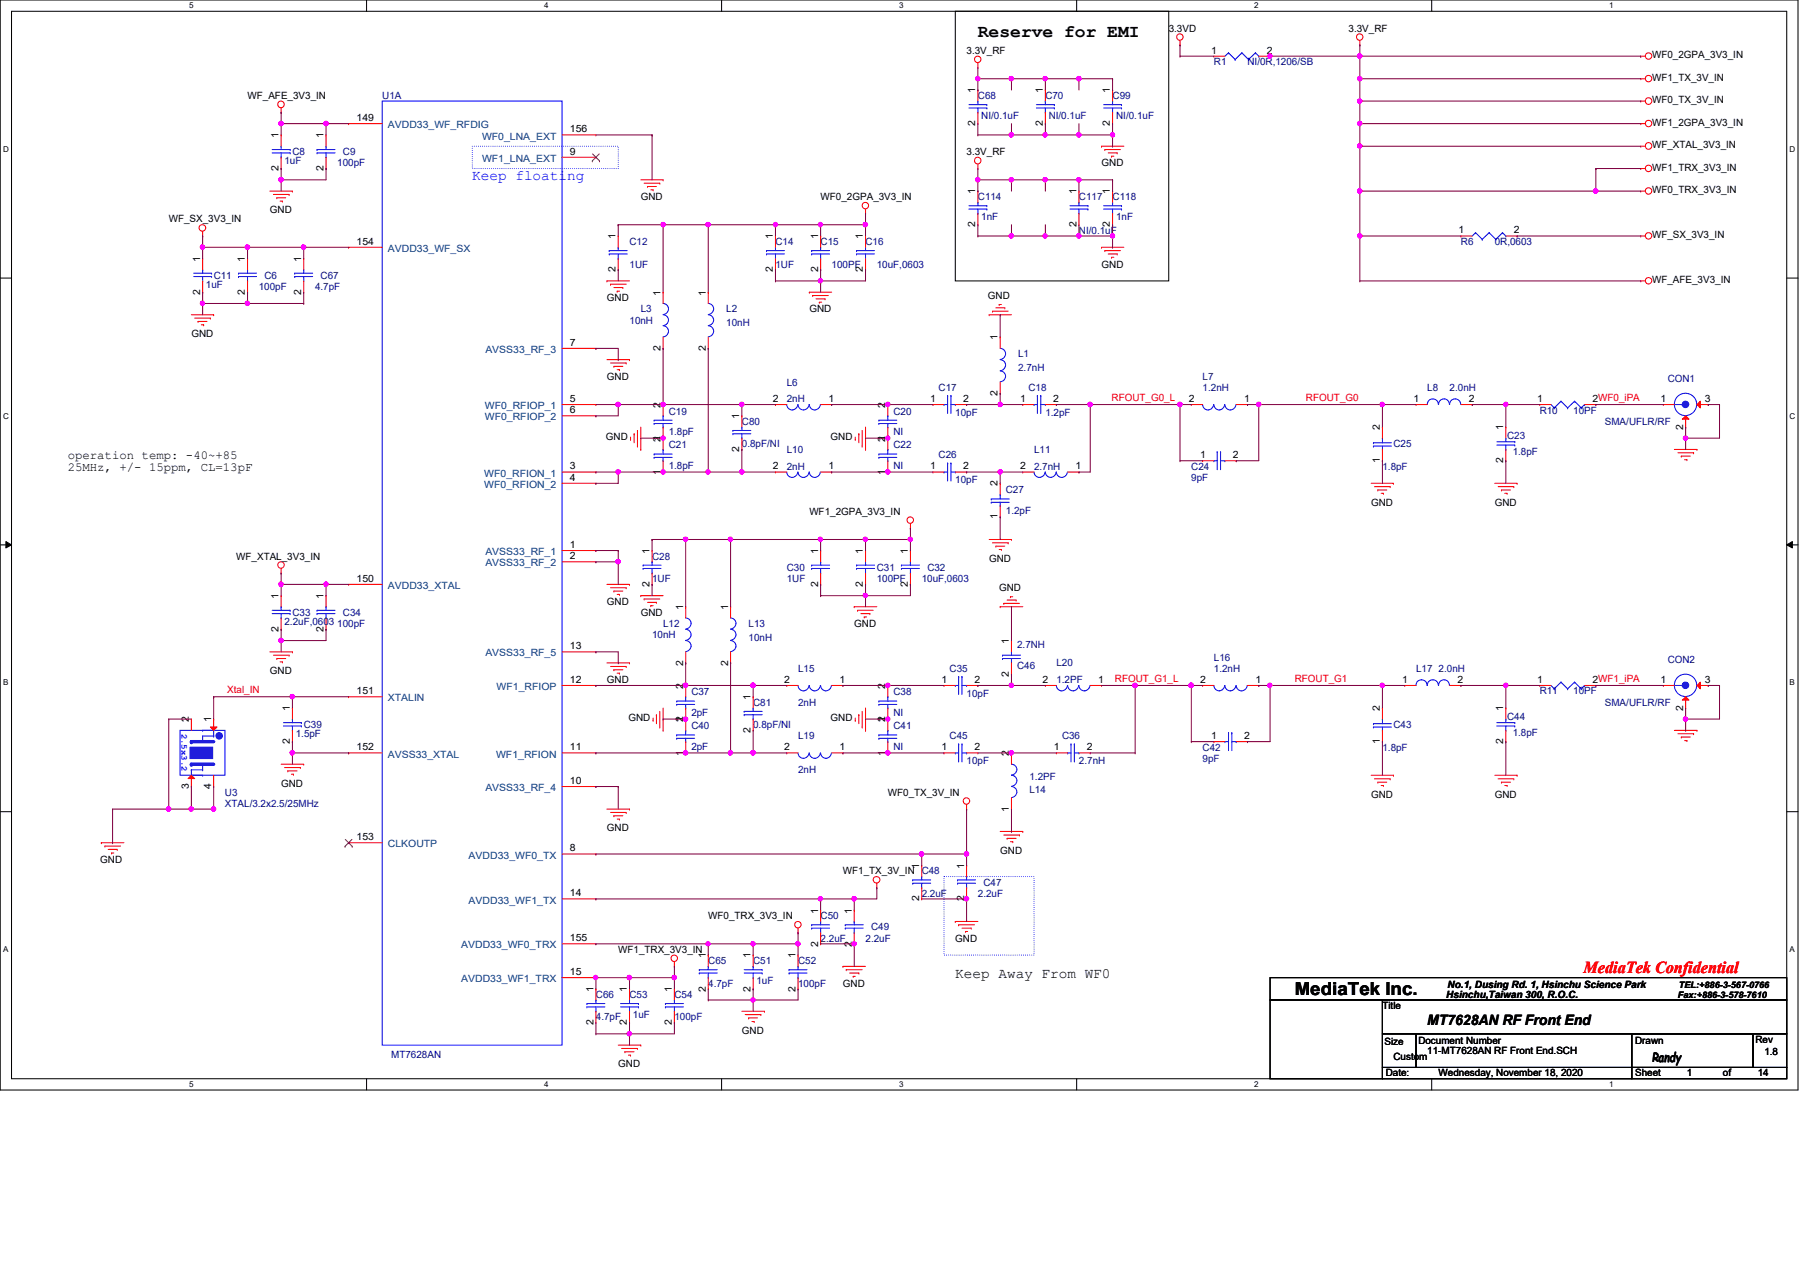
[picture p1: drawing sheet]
<svg xmlns="http://www.w3.org/2000/svg" width="297mm" height="210mm" viewBox="0 0 297 210" stroke-linecap="round" stroke-linejoin="round" font-family="sans-serif">
<defs><g id="words">
<g font-size="3">
<text x="161.4" y="6.2">Reserve for EMI</text>
<text x="213.7" y="164.3">MediaTek Inc.</text>
</g>
<text font-size="2.8" fill="#f00" x="261.3" y="160.6">MediaTek Confidential</text>
<text font-size="2.4" fill="#00f" x="77.9" y="29.7">Keep floating</text>
<g font-size="2.4">
<text x="157.6" y="161.4">Keep Away From WF0</text>
<text x="235.5" y="169.1">MT7628AN RF Front End</text>
</g>
<text font-size="2.2" x="272.6" y="175.2">Randy</text>
<g font-size="2">
<text x="11.2" y="75.7">operation temp: -40~+85</text>
<text x="11.2" y="77.8">25MHz, +/- 15ppm, CL=13pF</text>
</g>
<g font-size="1.7">
<text x="192.9" y="5.2">3.3VD</text>
<text x="222.5" y="5.2">3.3V_RF</text>
<text x="159.5" y="8.9">3.3V_RF</text>
<text x="199.9" y="8.8">1</text>
<text x="209" y="8.8">2</text>
<text x="272.6" y="9.7">WF0_2GPA_3V3_IN</text>
<text x="40.8" y="16.3">WF_AFE_3V3_IN</text>
<text x="160.9" y="15.4" transform="rotate(-90 160.9 15.4)">1</text>
<text x="172.1" y="15.4" transform="rotate(-90 172.1 15.4)">1</text>
<text x="183.2" y="15.4" transform="rotate(-90 183.2 15.4)">1</text>
<text x="272.6" y="17.1">WF0_TX_3V_IN</text>
<text x="272.6" y="13.4">WF1_TX_3V_IN</text>
<text x="46" y="22.8" transform="rotate(-90 46 22.8)">1</text>
<text x="53.4" y="22.8" transform="rotate(-90 53.4 22.8)">1</text>
<text x="58.8" y="20">149</text>
<text x="94.1" y="21.8">156</text>
<text x="160.9" y="20.8" transform="rotate(-90 160.9 20.8)">2</text>
<text x="172.1" y="20.8" transform="rotate(-90 172.1 20.8)">2</text>
<text x="183.2" y="20.8" transform="rotate(-90 183.2 20.8)">2</text>
<text x="272.6" y="20.8">WF1_2GPA_3V3_IN</text>
<text x="46" y="28.2" transform="rotate(-90 46 28.2)">2</text>
<text x="53.4" y="28.2" transform="rotate(-90 53.4 28.2)">2</text>
<text x="94.1" y="25.5">9</text>
<text x="159.5" y="25.6">3.3V_RF</text>
<text x="181.8" y="27.4">GND</text>
<text x="272.6" y="28.2">WF1_TRX_3V3_IN</text>
<text x="272.6" y="24.5">WF_XTAL_3V3_IN</text>
<text x="44.5" y="35.2">GND</text>
<text x="105.7" y="33">GND</text>
<text x="135.4" y="33">WF0_2GPA_3V3_IN</text>
<text x="160.9" y="32.1" transform="rotate(-90 160.9 32.1)">1</text>
<text x="177.6" y="32.1" transform="rotate(-90 177.6 32.1)">1</text>
<text x="183.2" y="32.1" transform="rotate(-90 183.2 32.1)">1</text>
<text x="272.6" y="31.9">WF0_TRX_3V3_IN</text>
<text x="27.9" y="36.7">WF_SX_3V3_IN</text>
<text x="58.8" y="40.4">154</text>
<text x="101.6" y="39.5" transform="rotate(-90 101.6 39.5)">1</text>
<text x="127.5" y="39.5" transform="rotate(-90 127.5 39.5)">1</text>
<text x="135" y="39.5" transform="rotate(-90 135 39.5)">1</text>
<text x="142.4" y="39.5" transform="rotate(-90 142.4 39.5)">1</text>
<text x="160.9" y="37.5" transform="rotate(-90 160.9 37.5)">2</text>
<text x="177.6" y="37.5" transform="rotate(-90 177.6 37.5)">2</text>
<text x="183.2" y="37.5" transform="rotate(-90 183.2 37.5)">2</text>
<text x="240.7" y="38.5">1</text>
<text x="249.8" y="38.5">2</text>
<text x="272.6" y="39.3">WF_SX_3V3_IN</text>
<text x="33" y="43.2" transform="rotate(-90 33 43.2)">1</text>
<text x="40.4" y="43.2" transform="rotate(-90 40.4 43.2)">1</text>
<text x="49.7" y="43.2" transform="rotate(-90 49.7 43.2)">1</text>
<text x="101.6" y="45" transform="rotate(-90 101.6 45)">2</text>
<text x="127.5" y="45" transform="rotate(-90 127.5 45)">2</text>
<text x="135" y="45" transform="rotate(-90 135 45)">2</text>
<text x="142.4" y="45" transform="rotate(-90 142.4 45)">2</text>
<text x="181.8" y="44.2">GND</text>
<text x="272.6" y="46.7">WF_AFE_3V3_IN</text>
<text x="33" y="48.6" transform="rotate(-90 33 48.6)">2</text>
<text x="40.4" y="48.6" transform="rotate(-90 40.4 48.6)">2</text>
<text x="49.7" y="48.6" transform="rotate(-90 49.7 48.6)">2</text>
<text x="100.2" y="49.7">GND</text>
<text x="109" y="48.8" transform="rotate(-90 109 48.8)">1</text>
<text x="116.5" y="48.8" transform="rotate(-90 116.5 48.8)">1</text>
<text x="133.6" y="51.6">GND</text>
<text x="163" y="49.3">GND</text>
<text x="31.6" y="55.6">GND</text>
<text x="94.1" y="57.1">7</text>
<text x="109" y="57.9" transform="rotate(-90 109 57.9)">2</text>
<text x="116.5" y="57.9" transform="rotate(-90 116.5 57.9)">2</text>
<text x="164.6" y="56.2" transform="rotate(-90 164.6 56.2)">1</text>
<text x="100.2" y="62.7">GND</text>
<text x="164.6" y="65.3" transform="rotate(-90 164.6 65.3)">2</text>
<text x="94.1" y="66.3">5</text>
<text x="94.1" y="68.2">6</text>
<text x="109" y="67.3" transform="rotate(-90 109 67.3)">2</text>
<text x="122" y="69.2" transform="rotate(-90 122 69.2)">1</text>
<text x="127.5" y="66.3">2</text>
<text x="136.7" y="66.3">1</text>
<text x="146.1" y="67.3" transform="rotate(-90 146.1 67.3)">2</text>
<text x="153.5" y="66.3">1</text>
<text x="159" y="66.3">2</text>
<text x="168.4" y="66.3">1</text>
<text x="173.8" y="66.3">2</text>
<text x="196.2" y="66.3">2</text>
<text x="205.3" y="66.3">1</text>
<text x="227.7" y="71" transform="rotate(-90 227.7 71)">2</text>
<text x="233.3" y="66.3">1</text>
<text x="242.4" y="66.3">2</text>
<text x="248.1" y="71" transform="rotate(-90 248.1 71)">1</text>
<text x="253.7" y="66.3">1</text>
<text x="262.8" y="66.3">2WF0_iPA</text>
<text x="274" y="66.3">1</text>
<text x="277.7" y="70.9" transform="rotate(-90 277.7 70.9)">2</text>
<text x="281.3" y="66.3">3</text>
<text x="94.1" y="77.5">3</text>
<text x="100" y="72.7">GND</text>
<text x="109" y="72.9" transform="rotate(-90 109 72.9)">2</text>
<text x="109" y="72.8" transform="rotate(-90 109 72.8)">1</text>
<text x="122" y="74.6" transform="rotate(-90 122 74.6)">2</text>
<text x="127.5" y="77.5">2</text>
<text x="136.7" y="77.5">1</text>
<text x="137.1" y="72.7">GND</text>
<text x="146.1" y="72.9" transform="rotate(-90 146.1 72.9)">2</text>
<text x="146.1" y="72.8" transform="rotate(-90 146.1 72.8)">1</text>
<text x="153.5" y="77.5">1</text>
<text x="159" y="77.5">2</text>
<text x="168.4" y="77.5">2</text>
<text x="177.5" y="77.5">1</text>
<text x="198" y="75.6">1</text>
<text x="203.5" y="75.6">2</text>
<text x="227.7" y="76.5" transform="rotate(-90 227.7 76.5)">1</text>
<text x="248.1" y="76.5" transform="rotate(-90 248.1 76.5)">2</text>
<text x="94.1" y="79.3">4</text>
<text x="109" y="78.3" transform="rotate(-90 109 78.3)">1</text>
<text x="146.1" y="78.3" transform="rotate(-90 146.1 78.3)">1</text>
<text x="164.6" y="80.3" transform="rotate(-90 164.6 80.3)">2</text>
<text x="226.3" y="83.4">GND</text>
<text x="246.7" y="83.4">GND</text>
<text x="133.6" y="84.9">WF1_2GPA_3V3_IN</text>
<text x="164.6" y="85.7" transform="rotate(-90 164.6 85.7)">1</text>
<text x="39" y="92.3">WF_XTAL_3V3_IN</text>
<text x="94.1" y="90.4">1</text>
<text x="94.1" y="92.3">2</text>
<text x="107.2" y="91.4" transform="rotate(-90 107.2 91.4)">1</text>
<text x="135" y="91.4" transform="rotate(-90 135 91.4)">1</text>
<text x="142.4" y="91.4" transform="rotate(-90 142.4 91.4)">1</text>
<text x="149.8" y="91.4" transform="rotate(-90 149.8 91.4)">1</text>
<text x="163.2" y="92.7">GND</text>
<text x="46" y="98.8" transform="rotate(-90 46 98.8)">1</text>
<text x="53.4" y="98.8" transform="rotate(-90 53.4 98.8)">1</text>
<text x="58.8" y="96">150</text>
<text x="100.2" y="99.8">GND</text>
<text x="105.7" y="101.6">GND</text>
<text x="107.2" y="96.9" transform="rotate(-90 107.2 96.9)">2</text>
<text x="112.7" y="100.7" transform="rotate(-90 112.7 100.7)">1</text>
<text x="120.1" y="100.7" transform="rotate(-90 120.1 100.7)">1</text>
<text x="135" y="96.9" transform="rotate(-90 135 96.9)">2</text>
<text x="142.4" y="96.9" transform="rotate(-90 142.4 96.9)">2</text>
<text x="149.8" y="96.9" transform="rotate(-90 149.8 96.9)">2</text>
<text x="164.9" y="97.5">GND</text>
<text x="46" y="104.3" transform="rotate(-90 46 104.3)">2</text>
<text x="53.4" y="104.3" transform="rotate(-90 53.4 104.3)">2</text>
<text x="94.1" y="107.1">13</text>
<text x="141" y="103.5">GND</text>
<text x="166.5" y="106.3" transform="rotate(-90 166.5 106.3)">1</text>
<text x="44.5" y="111.3">GND</text>
<text x="94.1" y="112.7">12</text>
<text x="100.2" y="112.7">GND</text>
<text x="112.7" y="113.7" transform="rotate(-90 112.7 113.7)">2</text>
<text x="112.7" y="109.9" transform="rotate(-90 112.7 109.9)">2</text>
<text x="120.1" y="109.9" transform="rotate(-90 120.1 109.9)">2</text>
<text x="129.4" y="112.7">2</text>
<text x="138.6" y="112.7">1</text>
<text x="146.1" y="113.7" transform="rotate(-90 146.1 113.7)">2</text>
<text x="155.4" y="112.7">1</text>
<text x="160.8" y="112.7">2</text>
<text x="166.5" y="111.7" transform="rotate(-90 166.5 111.7)">2</text>
<text x="172" y="112.7">2</text>
<text x="181.2" y="112.7">1</text>
<text x="198" y="112.7">2</text>
<text x="207.2" y="112.7">1</text>
<text x="231.4" y="112.7">1</text>
<text x="240.5" y="112.7">2</text>
<text x="253.7" y="112.7">1</text>
<text x="262.8" y="112.7">2WF1_iPA</text>
<text x="274" y="112.7">1</text>
<text x="281.3" y="112.7">3</text>
<text x="31.2" y="119.2" transform="rotate(-90 31.2 119.2)">2</text>
<text x="34.8" y="119.2" transform="rotate(-90 34.8 119.2)">1</text>
<text x="47.8" y="117.3" transform="rotate(-90 47.8 117.3)">1</text>
<text x="58.8" y="114.6">151</text>
<text x="103.7" y="119">GND</text>
<text x="112.7" y="119.2" transform="rotate(-90 112.7 119.2)">2</text>
<text x="112.7" y="119.1" transform="rotate(-90 112.7 119.1)">1</text>
<text x="123.9" y="115.5" transform="rotate(-90 123.9 115.5)">1</text>
<text x="137.1" y="119">GND</text>
<text x="146.1" y="119.2" transform="rotate(-90 146.1 119.2)">2</text>
<text x="146.1" y="119.1" transform="rotate(-90 146.1 119.1)">1</text>
<text x="227.7" y="117.3" transform="rotate(-90 227.7 117.3)">2</text>
<text x="248.1" y="117.3" transform="rotate(-90 248.1 117.3)">1</text>
<text x="277.7" y="117.3" transform="rotate(-90 277.7 117.3)">2</text>
<text x="47.8" y="122.8" transform="rotate(-90 47.8 122.8)">2</text>
<text x="58.8" y="123.8">152</text>
<text x="94.1" y="123.8">11</text>
<text x="112.7" y="124.7" transform="rotate(-90 112.7 124.7)">1</text>
<text x="123.9" y="120.9" transform="rotate(-90 123.9 120.9)">2</text>
<text x="129.4" y="123.8">2</text>
<text x="138.6" y="123.8">1</text>
<text x="146.1" y="124.7" transform="rotate(-90 146.1 124.7)">1</text>
<text x="155.4" y="123.8">1</text>
<text x="160.8" y="123.8">2</text>
<text x="166.5" y="124.8" transform="rotate(-90 166.5 124.8)">2</text>
<text x="173.9" y="123.8">1</text>
<text x="179.4" y="123.8">2</text>
<text x="199.9" y="122">1</text>
<text x="205.3" y="122">2</text>
<text x="227.7" y="122.8" transform="rotate(-90 227.7 122.8)">1</text>
<text x="248.1" y="122.8" transform="rotate(-90 248.1 122.8)">2</text>
<text x="31.2" y="130.2" transform="rotate(-90 31.2 130.2)">3</text>
<text x="34.8" y="130.2" transform="rotate(-90 34.8 130.2)">4</text>
<text x="46.4" y="129.8">GND</text>
<text x="94.1" y="129.4">10</text>
<text x="146.5" y="131.3">WF0_TX_3V_IN</text>
<text x="226.3" y="131.7">GND</text>
<text x="246.7" y="131.7">GND</text>
<text x="100.2" y="137.2">GND</text>
<text x="166.5" y="133.9" transform="rotate(-90 166.5 133.9)">1</text>
<text x="16.5" y="142.4">GND</text>
<text x="58.8" y="138.6">153</text>
<text x="94.1" y="140.5">8</text>
<text x="151.7" y="143.3" transform="rotate(-90 151.7 143.3)">1</text>
<text x="159.1" y="143.3" transform="rotate(-90 159.1 143.3)">1</text>
<text x="165.1" y="140.9">GND</text>
<text x="94.1" y="147.9">14</text>
<text x="139.1" y="144.3">WF1_TX_3V_IN C48</text>
<text x="151.7" y="148.8" transform="rotate(-90 151.7 148.8)">2</text>
<text x="159.1" y="148.8" transform="rotate(-90 159.1 148.8)">2</text>
<text x="94.1" y="155.3">155</text>
<text x="116.9" y="151.7">WF0_TRX_3V3_IN</text>
<text x="135" y="150.7" transform="rotate(-90 135 150.7)">1</text>
<text x="140.5" y="150.7" transform="rotate(-90 140.5 150.7)">1</text>
<text x="157.6" y="155.4">GND</text>
<text x="94.1" y="160.9">15</text>
<text x="102" y="157.2">WF1_TRX_3V3_IN</text>
<text x="116.5" y="158.2" transform="rotate(-90 116.5 158.2)">1</text>
<text x="123.9" y="158.2" transform="rotate(-90 123.9 158.2)">1</text>
<text x="131.3" y="158.2" transform="rotate(-90 131.3 158.2)">1</text>
<text x="135" y="156.2" transform="rotate(-90 135 156.2)">2</text>
<text x="140.5" y="156.2" transform="rotate(-90 140.5 156.2)">2</text>
<text x="97.9" y="163.7" transform="rotate(-90 97.9 163.7)">1</text>
<text x="103.5" y="163.7" transform="rotate(-90 103.5 163.7)">1</text>
<text x="110.9" y="163.7" transform="rotate(-90 110.9 163.7)">1</text>
<text x="116.5" y="163.6" transform="rotate(-90 116.5 163.6)">2</text>
<text x="123.9" y="163.6" transform="rotate(-90 123.9 163.6)">2</text>
<text x="131.3" y="163.6" transform="rotate(-90 131.3 163.6)">2</text>
<text x="139.1" y="162.8">GND</text>
<text x="228.1" y="166.5">Title</text>
<text x="238.7" y="164.7">Hsinchu,Taiwan 300, R.O.C.</text>
<text x="238.9" y="163">No.1, Dusing Rd. 1, Hsinchu Science Park</text>
<text x="97.9" y="169.2" transform="rotate(-90 97.9 169.2)">2</text>
<text x="103.5" y="169.2" transform="rotate(-90 103.5 169.2)">2</text>
<text x="110.9" y="169.2" transform="rotate(-90 110.9 169.2)">2</text>
<text x="122.4" y="170.6">GND</text>
<text x="228.5" y="172.5">Size</text>
<text x="234.1" y="172.3">Document Number</text>
<text x="235.5" y="173.9">11-MT7628AN RF Front End.SCH</text>
<text x="269.8" y="172.3">Drawn</text>
<text x="289.7" y="172.1">Rev</text>
<text x="102" y="176.1">GND</text>
<text x="228.7" y="177.6">Date:</text>
<text x="230" y="174.9">Custom</text>
<text x="237.4" y="177.6">Wednesday, November 18, 2020</text>
<text x="269.8" y="177.6">Sheet</text>
<text x="278.4" y="177.6">1</text>
<text x="284.3" y="177.6">of</text>
<text x="290.1" y="177.6">14</text>
<text x="291.2" y="174.1">1.8</text>
</g>
<g font-size="1.7" fill="#000080">
<text x="200.3" y="10.8">R1</text>
<text x="205.9" y="10.8">NI/0R,1206/SB</text>
<text x="63.1" y="16.3">U1A</text>
<text x="161.4" y="16.3">C68</text>
<text x="172.5" y="16.3">C70</text>
<text x="183.6" y="16.3">C99</text>
<text x="161.9" y="19.6">NI/0.1uF</text>
<text x="173.1" y="19.6">NI/0.1uF</text>
<text x="184.2" y="19.6">NI/0.1uF</text>
<text x="46.9" y="27.1">1uF</text>
<text x="48.3" y="25.6">C8</text>
<text x="55.7" y="27.4">100pF</text>
<text x="56.6" y="25.6">C9</text>
<text x="161.4" y="33">C114</text>
<text x="178.1" y="33">C117</text>
<text x="183.6" y="33">C118</text>
<text x="103.9" y="40.4">C12</text>
<text x="128" y="40.4">C14</text>
<text x="135.4" y="40.4">C15</text>
<text x="142.8" y="40.4">C16</text>
<text x="161.9" y="36.4">1nF</text>
<text x="178.1" y="38.6">NI/0.1uF</text>
<text x="184.2" y="36.4">1nF</text>
<text x="241.1" y="40.4">R6</text>
<text x="246.7" y="40.4">0R,0603</text>
<text x="34" y="47.5">1uF</text>
<text x="35.3" y="46">C11</text>
<text x="42.7" y="47.8">100pF</text>
<text x="43.6" y="46">C6</text>
<text x="52" y="47.8">4.7pF</text>
<text x="52.9" y="46">C67</text>
<text x="103.9" y="44.2">1UF</text>
<text x="128" y="44.2">1UF</text>
<text x="137.2" y="44.2">100PF</text>
<text x="144.7" y="44.2">10uF,0603</text>
<text x="103.9" y="53.4">10nH</text>
<text x="105.7" y="51.6">L3</text>
<text x="119.8" y="51.6">L2</text>
<text x="119.8" y="53.8">10nH</text>
<text x="168" y="59">L1</text>
<text x="129.8" y="63.6">L6</text>
<text x="154.9" y="64.5">C17</text>
<text x="168" y="61.2">2.7nH</text>
<text x="169.7" y="64.5">C18</text>
<text x="198.5" y="62.7">L7</text>
<text x="198.5" y="64.5">1.2nH</text>
<text x="235.5" y="64.5">L8</text>
<text x="239.2" y="64.5">2.0nH</text>
<text x="275.2" y="63">CON1</text>
<text x="110.4" y="68.4">C19</text>
<text x="110.4" y="71.8">1.8pF</text>
<text x="122.4" y="70.1">C80</text>
<text x="129.8" y="66.4">2nH</text>
<text x="147.4" y="68.4">C20</text>
<text x="147.4" y="71.8">NI</text>
<text x="157.6" y="68.6">10pF</text>
<text x="172.5" y="68.6">1.2pF</text>
<text x="254.1" y="68.2">R10</text>
<text x="259.6" y="68.2">10PF</text>
<text x="264.8" y="70.1">SMA/UFLR/RF</text>
<text x="110.4" y="74">C21</text>
<text x="110.4" y="77.3">1.8pF</text>
<text x="122.4" y="73.8">0.8pF/NI</text>
<text x="129.8" y="74.7">L10</text>
<text x="129.8" y="77.5">2nH</text>
<text x="147.4" y="74">C22</text>
<text x="147.4" y="77.3">NI</text>
<text x="154.9" y="75.6">C26</text>
<text x="170.6" y="74.7">L11</text>
<text x="170.6" y="77.5">2.7nH</text>
<text x="196.6" y="77.5">C24</text>
<text x="228.1" y="77.5">1.8pF</text>
<text x="230" y="73.8">C25</text>
<text x="248.7" y="72.5">C23</text>
<text x="249.6" y="75.1">1.8pF</text>
<text x="157.6" y="79.8">10pF</text>
<text x="166" y="81.4">C27</text>
<text x="196.6" y="79.4">9pF</text>
<text x="166" y="84.8">1.2pF</text>
<text x="107.6" y="92.3">C28</text>
<text x="129.8" y="94.2">C30</text>
<text x="144.7" y="94.2">C31</text>
<text x="153" y="94.2">C32</text>
<text x="48.3" y="101.6">C33</text>
<text x="56.6" y="101.6">C34</text>
<text x="107.6" y="96.1">1UF</text>
<text x="129.8" y="96.1">1UF</text>
<text x="144.7" y="96.1">100PF</text>
<text x="152.1" y="96.1">10uF,0603</text>
<text x="46.9" y="103.1">2.2uF,0603</text>
<text x="55.7" y="103.5">100pF</text>
<text x="107.6" y="105.3">10nH</text>
<text x="109.4" y="103.5">L12</text>
<text x="123.5" y="103.5">L13</text>
<text x="123.5" y="105.7">10nH</text>
<text x="167.8" y="107">2.7NH</text>
<text x="131.7" y="110.9">L15</text>
<text x="156.7" y="110.9">C35</text>
<text x="167.8" y="110.3">C46</text>
<text x="174.3" y="110">L20</text>
<text x="174.3" y="112.7">1.2PF</text>
<text x="200.3" y="109.1">L16</text>
<text x="200.3" y="110.9">1.2nH</text>
<text x="233.7" y="110.9">L17 2.0nH</text>
<text x="275.2" y="109.4">CON2</text>
<text x="114.1" y="114.8">C37</text>
<text x="114.1" y="118.1">2pF</text>
<text x="124.3" y="116.5">C81</text>
<text x="131.7" y="116.5">2nH</text>
<text x="147.4" y="114.8">C38</text>
<text x="147.4" y="118.1">NI</text>
<text x="159.5" y="115">10pF</text>
<text x="248.7" y="118.9">C44</text>
<text x="254.1" y="114.6">R11</text>
<text x="259.6" y="114.6">10PF</text>
<text x="264.8" y="116.5">SMA/UFLR/RF</text>
<text x="48.8" y="121.6">1.5pF</text>
<text x="50.1" y="120.1">C39</text>
<text x="114.1" y="120.4">C40</text>
<text x="114.1" y="123.7">2pF</text>
<text x="124.3" y="120.1">0.8pF/NI</text>
<text x="131.7" y="122">L19</text>
<text x="147.4" y="120.4">C41</text>
<text x="147.4" y="123.7">NI</text>
<text x="156.7" y="122">C45</text>
<text x="175.3" y="122">C36</text>
<text x="198.5" y="123.9">C42</text>
<text x="198.5" y="125.7">9pF</text>
<text x="228.1" y="123.9">1.8pF</text>
<text x="230" y="120.1">C43</text>
<text x="249.6" y="121.5">1.8pF</text>
<text x="37.1" y="131.3">U3</text>
<text x="131.7" y="127.6">2nH</text>
<text x="159.5" y="126.1">10pF</text>
<text x="169.9" y="130.9">L14</text>
<text x="169.9" y="128.7">1.2PF</text>
<text x="178.1" y="126.1">2.7nH</text>
<text x="37.1" y="133.1">XTAL/3.2x2.5/25MHz</text>
<text x="152.1" y="148">2.2uF</text>
<text x="161.4" y="148">2.2uF</text>
<text x="162.3" y="146.1">C47</text>
<text x="135.4" y="151.7">C50</text>
<text x="135.4" y="155.4">2.2uF</text>
<text x="142.8" y="155.4">2.2uF</text>
<text x="143.8" y="153.5">C49</text>
<text x="116.9" y="159.1">C65</text>
<text x="124.3" y="159.1">C51</text>
<text x="131.7" y="159.1">C52</text>
<text x="98.3" y="164.7">C66</text>
<text x="103.9" y="164.7">C53</text>
<text x="104.4" y="168">1uF</text>
<text x="111.3" y="164.7">C54</text>
<text x="116.9" y="162.8">4.7pF</text>
<text x="124.8" y="162.4">1uF</text>
<text x="131.7" y="162.8">100pF</text>
<text x="98.3" y="168.4">4.7pF</text>
<text x="111.3" y="168.4">100pF</text>
<text x="64.6" y="174.7">MT7628AN</text>
</g>
<g font-size="1.7" fill="#004080">
<text x="64" y="21.2">AVDD33_WF_RFDIG</text>
<text x="79.5" y="23">WF0_LNA_EXT</text>
<text x="79.5" y="26.7">WF1_LNA_EXT</text>
<text x="64" y="41.6">AVDD33_WF_SX</text>
<text x="80.1" y="58.3">AVSS33_RF_3</text>
<text x="80" y="67.5">WF0_RFIOP_1</text>
<text x="80" y="69.4">WF0_RFIOP_2</text>
<text x="79.9" y="80.5">WF0_RFION_2</text>
<text x="79.9" y="78.7">WF0_RFION_1</text>
<text x="80.1" y="91.6">AVSS33_RF_1</text>
<text x="80.1" y="93.5">AVSS33_RF_2</text>
<text x="64" y="97.2">AVDD33_XTAL</text>
<text x="80.1" y="108.3">AVSS33_RF_5</text>
<text x="82" y="113.9">WF1_RFIOP</text>
<text x="64" y="115.7">XTALIN</text>
<text x="64" y="125">AVSS33_XTAL</text>
<text x="81.9" y="125">WF1_RFION</text>
<text x="80.1" y="130.6">AVSS33_RF_4</text>
<text x="64" y="139.8">CLKOUTP</text>
<text x="77.3" y="141.7">AVDD33_WF0_TX</text>
<text x="77.3" y="149.1">AVDD33_WF1_TX</text>
<text x="76.1" y="156.5">AVDD33_WF0_TRX</text>
<text x="76.1" y="162.1">AVDD33_WF1_TRX</text>
</g>
<g font-size="1.7" fill="#f00">
<text x="183.4" y="66.2">RFOUT_G0_L</text>
<text x="215.5" y="66.2">RFOUT_G0</text>
<text x="184" y="112.5">RFOUT_G1_L</text>
<text x="213.7" y="112.5">RFOUT_G1</text>
<text x="37.5" y="114.4">Xtal_IN</text>
</g>
<text font-size="1.5" fill="#00f" x="29.9" y="121.1" transform="rotate(90 29.9 121.1)">2.5x3.2</text>
<g font-size="1.5">
<text x="276.9" y="164.7">Fax:+886-3-578-7610</text>
<text x="277.1" y="163.1">TEL:+886-3-567-0766</text>
</g>
<g font-size="1.3">
<text x="31.2" y="1.4">5</text>
<text x="89.8" y="1.4">4</text>
<text x="148.4" y="1.4">3</text>
<text x="207" y="1.4">2</text>
<text x="265.6" y="1.4">1</text>
<text x=".5" y="25.1">D</text>
<text x="295.3" y="25.1">D</text>
<text x=".5" y="69.1">C</text>
<text x="295.3" y="69.1">C</text>
<text x=".5" y="113.1">B</text>
<text x="295.3" y="113.1">B</text>
<text x=".5" y="157.1">A</text>
<text x="295.3" y="157.1">A</text>
<text x="31.2" y="179.4">5</text>
<text x="89.8" y="179.4">4</text>
<text x="148.4" y="179.4">3</text>
<text x="207" y="179.4">2</text>
<text x="265.6" y="179.4">1</text>
</g>
</g></defs>
<path d="M0 0h296.7v179.9h-296.7zM1.9 1.9h292.9v176.1h-292.9z" fill="none" stroke="#000" stroke-width=".17"/>
<g fill="#fff">
<path d="M31.2 .2h.7v1.5h-.7z"/>
<path d="M31.2 178.2h.7v1.5h-.7z"/>
</g>
<path d="M60.5 0v1.9M60.5 178v1.9" fill="none" stroke="#000" stroke-width=".17"/>
<g fill="#fff">
<path d="M89.8 .2h.7v1.5h-.7z"/>
<path d="M89.8 178.2h.7v1.5h-.7z"/>
</g>
<path d="M119.1 0v1.9M119.1 178v1.9" fill="none" stroke="#000" stroke-width=".17"/>
<g fill="#fff">
<path d="M148.4 .2h.7v1.5h-.7z"/>
<path d="M148.4 178.2h.7v1.5h-.7z"/>
</g>
<path d="M177.7 0v1.9M177.7 178v1.9" fill="none" stroke="#000" stroke-width=".17"/>
<g fill="#fff">
<path d="M207 .2h.7v1.5h-.7z"/>
<path d="M207 178.2h.7v1.5h-.7z"/>
</g>
<path d="M236.3 0v1.9M236.3 178v1.9" fill="none" stroke="#000" stroke-width=".17"/>
<g fill="#fff">
<path d="M265.6 .2h.7v1.5h-.7z"/>
<path d="M265.6 178.2h.7v1.5h-.7z"/>
<path d="M.5 23.9h.9v1.5h-.9z"/>
<path d="M295.3 23.9h.9v1.5h-.9z"/>
<path d="M.5 67.9h.9v1.5h-.9z"/>
<path d="M295.3 67.9h.9v1.5h-.9z"/>
</g>
<path d="M0 45.9h1.9M294.8 45.9h1.9" fill="none" stroke="#000" stroke-width=".17"/>
<g fill="#fff">
<path d="M.5 111.9h.9v1.5h-.9z"/>
<path d="M295.3 111.9h.9v1.5h-.9z"/>
</g>
<path d="M0 89.9h1.9M1 89.4l.9 .5-.9 .5zM294.8 89.9l1-.5v1zM294.8 89.9h1.9" fill="none" stroke="#000" stroke-width=".17"/>
<path d="M1 89.4l.9 .5-.9 .5zM294.8 89.9l1-.5v1z" fill="#000"/>
<g fill="#fff">
<path d="M.5 156h.8v1.4h-.8z"/>
<path d="M295.3 156h.8v1.4h-.8z"/>
</g>
<g fill="none" stroke="#000" stroke-width=".17">
<path d="M157.6 1.9h35.3v44.5h-35.3zM0 133.9h1.9M294.8 133.9h1.9M209.6 161.3h85.2v3.7h-85.2zM209.6 165h18.5v13h-18.5zM228.1 165h66.7v5.6h-66.7zM228.1 170.6h5.6v5.5h-5.6zM228.1 176.1h41.2v1.9h-41.2zM233.7 170.6h55.6v5.5h-55.6zM269.3 176.1h25.5v1.9h-25.5zM269.3 170.6h20v5.5h-20zM269.3 170.6h.1"/>
<path d="M269.3 170.6v5.5M289.3 170.6h5.5v5.5h-5.5z"/>
</g>
<path d="M77.9 24.1h24.1v3.7h-24.1zM155.8 144.7h14.8v12.9h-14.8z" fill="none" stroke="#00f" stroke-width=".17" stroke-dasharray="0 .3"/>
<g fill="none" stroke="#f00" stroke-width=".17">
<path d="M46.4 18.5h.1M46.4 17.8v.7M161.4 11.1h.1M161.4 10.4v.7M194.7 7.4h.1M194.7 6.7v.7M224.4 7.4h.1M224.4 6.7v.7M270.8 9.3h.1M270.8 16.7h.1M270.8 13h.1M270.8 9.3h.7"/>
<path d="M270.8 16.7h.7M270.8 13h.7M33.4 38.9h.1M33.4 38.2v.7M44.5 31.5h3.8M45.1 32.1h2.6M45.7 32.6h.1M45.7 32.6h1.5M46.2 33.2h.4M46.6 33.2h.1M47.7 32.1h.1M48.3 31.5h.1"/>
<path d="M105.7 29.7h3.7M106.3 30.2h2.6M106.8 30.8h.1M106.8 30.8h1.5M107.4 31.3h.4M107.8 31.3h.1M108.9 30.2h.1M109.4 29.7h.1M142.8 35.2h.1M142.8 34.5v.7M161.4 27.8h.1M161.4 27.1v.7"/>
<path d="M181.8 24.1h.1M181.8 24.1h3.7M182.3 24.7h.1M182.3 24.7h2.6M182.9 25.2h1.5M183.4 25.8h.1M183.4 25.8h.4M184.4 25.2h.1M270.8 27.8h.1M270.8 31.5h.1M270.8 38.9h.1M270.8 20.4h.1"/>
<path d="M270.8 24.1h.1M270.8 31.5h.7M270.8 27.8h.7M270.8 38.9h.7M270.8 20.4h.7M270.8 24.1h.7M31.6 51.9h3.7M32.1 52.5h2.6M32.7 53h.1M32.7 53h1.5M33.2 53.6h.4M33.6 53.6h.1"/>
<path d="M34.7 52.5h.1M35.3 51.9h.1M100.2 46.4h.1M100.2 46.4h3.7M100.2 59.4h3.7M100.7 46.9h.1M100.7 59.9h2.6M100.7 46.9h2.6M101.3 47.5h1.5M101.9 48h.1M101.9 48h.3M102.8 47.5h.1"/>
<path d="M103.3 59.9h.1M103.9 59.4h.1M133.6 48.2h.1M133.6 48.2h3.6M134.1 48.8h.1M134.1 48.8h2.6M134.7 49.3h1.4M135.2 49.9h.1M135.2 49.9h.4M136.1 49.3h.1M163.2 51.9h.1M163.2 51.9h3.7"/>
<path d="M163.8 51.4h.1M163.8 51.4h2.6M164.3 50.8h1.5M164.9 50.2h.1M164.9 50.2h.4M165.8 50.8h.1M181.8 40.8h.1M181.8 40.8h3.7M182.3 41.4h.1M182.3 41.4h2.6M182.9 41.9h1.5M183.4 42.5h.1"/>
<path d="M183.4 42.5h.4M184.4 41.9h.1M270.8 46.4h.1M270.8 46.4h.7M101.3 60.5h.1M101.3 60.5h1.5M101.9 61h.3M102.2 61h.1M104.1 72.5h.1M104.1 72.1v.4M104.6 71.6h.1M104.6 71.6v1.5"/>
<path d="M105.2 73.6h.1M105.2 71v2.6M105.7 74.2h.1M105.7 70.5v3.7M141.1 72.5h.1M141.1 72.1v.4M141.7 71.6h.1M141.7 71.6v1.5M142.3 73.6h.1M142.3 71v2.6M142.8 74.2h.1M142.8 70.5v3.7"/>
<path d="M226.3 79.8h3.7M230 79.8h.1M246.7 79.8h3.7M250.4 79.8h.1M276.3 74.2h3.7M276.9 74.7h2.6M277.4 75.3h.1M277.4 75.3h1.5M278 75.9h.4M278.4 75.9h.1M279.5 74.7h.1M280 74.2h.1"/>
<path d="M46.4 94.6h.1M46.4 93.8v.8M100.2 96.4h3.7M100.7 97h2.6M101.3 97.5h.1M101.3 97.5h1.5M101.9 98.1h.3M102.2 98.1h.1M103.3 97h.1M103.9 96.4h.1M105.7 98.3h.1M105.7 98.3h3.7"/>
<path d="M106.3 98.8h.1M106.3 98.8h2.6M106.8 99.4h1.5M107.4 99.9h.1M107.4 99.9h.4M108.3 99.4h.1M150.2 87.2h.1M150.2 86.4v.8M163.2 89h3.7M163.8 89.6h2.6M164.3 90.1h.1M164.3 90.1h1.5"/>
<path d="M164.9 90.7h.4M165.3 90.7h.1M165.6 99.6h.1M165.6 99.6h2.6M166.2 99h1.5M166.4 89.6h.1M166.7 98.5h.1M166.7 98.5h.4M166.9 89h.1M167.7 99h.1M226.8 80.3h2.6M227.4 80.9h.1"/>
<path d="M227.4 80.9h1.5M227.9 81.4h.4M228.3 81.4h.1M229.4 80.3h.1M247.2 80.3h2.6M247.8 80.9h.1M247.8 80.9h1.5M248.3 81.4h.4M248.7 81.4h.1M249.8 80.3h.1M44.5 107.6h3.8M45.1 108.1h2.6"/>
<path d="M45.7 108.7h.1M45.7 108.7h1.5M46.2 109.2h.4M46.6 109.2h.1M47.7 108.1h.1M48.3 107.6h.1M100.2 109.4h3.7M100.7 110h2.6M101.3 110.5h.1M101.3 110.5h1.5M101.9 111.1h.3M102.2 111.1h.1"/>
<path d="M103.3 110h.1M103.9 109.4h.1M107.8 118.9h.1M107.8 118.5v.4M108.3 117.9h.1M108.3 117.9v1.5M108.9 120h.1M108.9 117.4v2.6M109.4 116.8v3.7M141 100.1h.1M141 100.1h3.7M141.1 118.9h.1"/>
<path d="M141.1 118.5v.4M141.5 100.7h.1M141.5 100.7h2.6M141.7 117.9h.1M141.7 117.9v1.5M142.1 101.3h1.4M142.3 120h.1M142.3 117.4v2.6M142.6 101.8h.1M142.6 101.8h.4M142.8 116.8v3.7M143.5 101.3h.1"/>
<path d="M165.1 100.1h.1M165.1 100.1h3.7M16.7 139.1h.1M16.7 139.1h3.7M17.3 139.6h.1M17.3 139.6h2.6M46.4 126.1h3.7M46.9 126.7h2.7M47.5 127.2h.1M47.5 127.2h1.5M48.1 127.8h.3M48.4 127.8h.1"/>
<path d="M49.6 126.7h.1M50.1 126.1h.1M100.2 133.5h3.7M100.7 134.1h2.6M101.3 134.6h.1M101.3 134.6h1.5M101.9 135.2h.3M102.2 135.2h.1M103.3 134.1h.1M103.9 133.5h.1M109.4 120.5h.1M142.8 120.5h.1"/>
<path d="M159.5 133.5h.1M159.5 132.8v.7M165.1 137.2h3.7M165.6 137.8h2.6M166.2 138.3h.1M166.2 138.3h1.5M166.7 138.9h.4M167.1 138.9h.1M168.2 137.8h.1M168.8 137.2h.1M200.3 122.4h.1M200.3 122.4h1.8"/>
<path d="M204 122.4h1.9M205.9 122.4h.1M226.3 127.9h3.7M226.8 128.5h2.6M227.4 129.1h.1M227.4 129.1h1.5M227.9 129.6h.4M228.3 129.6h.1M229.4 128.5h.1M230 127.9h.1M246.7 127.9h3.7M247.2 128.5h2.6"/>
<path d="M247.8 129.1h.1M247.8 129.1h1.5M248.3 129.6h.4M248.7 129.6h.1M249.8 128.5h.1M250.4 127.9h.1M276.3 120.5h3.7M276.9 121.1h2.6M277.4 121.6h.1M277.4 121.6h1.5M278 122.2h.4M278.4 122.2h.1"/>
<path d="M279.5 121.1h.1M280 120.5h.1M17.9 140.2h1.4M18.4 140.8h.1M18.4 140.8h.4M19.3 140.2h.1M111.3 159.5h.1M111.3 158.7v.8M131.7 153.9h.1M131.7 153.2v.7M139.1 159.5h.1M139.1 159.5h3.7"/>
<path d="M144.7 146.5h.1M144.7 145.8v.7M157.6 152.1h.1M157.6 152.1h3.8M158.2 152.6h.1M158.2 152.6h2.6M158.7 153.2h1.6M159.3 153.7h.1M159.3 153.7h.4M160.3 153.2h.1M102 172.5h3.7M102.6 173h2.6"/>
<path d="M103.1 173.6h.1M103.1 173.6h1.5M103.7 174.1h.4M104.1 174.1h.1M105.2 173h.1M105.7 172.5h.1M122.4 166.9h3.7M123 167.4h2.6M123.5 168h.1M123.5 168h1.5M124.1 168.6h.4M124.5 168.6h.1"/>
<path d="M125.6 167.4h.1M126.1 166.9h.1M139.7 160h.1M139.7 160h2.6M140.2 160.6h1.5M140.8 161.1h.1M140.8 161.1h.3M141.7 160.6h.1"/>
<circle cx="46.4" cy="17.2" r=".55"/>
<circle cx="161.3" cy="9.8" r=".54"/>
<circle cx="194.7" cy="6.1" r=".54"/>
<circle cx="224.4" cy="6.1" r=".54"/>
<circle cx="272" cy="16.7" r=".55"/>
<circle cx="272" cy="13" r=".54"/>
<circle cx="272" cy="9.2" r=".54"/>
<circle cx="33.4" cy="37.6" r=".55"/>
<circle cx="142.8" cy="33.9" r=".54"/>
<circle cx="161.3" cy="26.5" r=".55"/>
<circle cx="272" cy="24.1" r=".55"/>
<circle cx="272" cy="27.8" r=".54"/>
<circle cx="272" cy="38.9" r=".54"/>
<circle cx="272" cy="31.5" r=".54"/>
<circle cx="272" cy="20.4" r=".54"/>
<circle cx="272" cy="46.3" r=".54"/>
<circle cx="46.4" cy="93.2" r=".54"/>
<circle cx="150.2" cy="85.8" r=".54"/>
<circle cx="159.5" cy="132.2" r=".54"/>
<circle cx="111.3" cy="158.1" r=".54"/>
<circle cx="131.7" cy="152.6" r=".54"/>
<circle cx="144.7" cy="145.2" r=".55"/>
</g>
<path d="M202.1 122.4h.1M202.1 122.4h.6M202.7 120.9h.1M202.7 120.9v3M203.3 120.9h.1M203.3 122.4h.7M203.3 120.9v3M204 122.4h.1" fill="none" stroke="#00f" stroke-width=".17"/>
<circle cx="36.2" cy="121.4" r=".54" fill="#00f"/>
<g fill="none" stroke="#00f" stroke-width=".17">
<path d="M29.7 120.5h7.4v7.4h-7.4zM31.6 127.9h1.8M33.4 120.5h.1M33.4 122.4h.1M33.4 127.9h.1M33.4 126.1h.1M33.4 120.5h1.9M33.4 121.5v.9M33.4 126.1v.9"/>
<circle cx="36.2" cy="121.4" r=".54"/>
</g>
<path d="M31.4 123.3h3.7v1.9h-3.7z" fill-rule="evenodd" fill="#00f"/>
<path d="M31.4 123.3h3.7v1.9h-3.7z" fill="none" stroke="#00f" stroke-width=".17"/>
<path d="M31.6 122.4h3.7" fill="none" stroke="#00f" stroke-width=".55"/>
<circle cx="31.6" cy="122.4" r=".28" fill="#00f"/>
<path d="M31.6 126.1h3.7" fill="none" stroke="#00f" stroke-width=".55"/>
<circle cx="31.6" cy="126.1" r=".28" fill="#00f"/>
<path d="M31.6 127h.1M31.6 127v.9M31.6 127h1.8M33.4 127h.1M33.4 121.5h1.9M35.3 121.5h.1M35.3 120.5v1" fill="none" stroke="#00f" stroke-width=".17"/>
<path d="M34.7 120h1.1l-.5 .5z" fill="#f00"/>
<path d="M31.6 118.7h.1M31.6 118.7v1.8M34.7 120h1.1l-.5 .5zM35.3 118.7h.1M35.3 118.7v1.8M35.3 129.8h.1M35.3 127.9v1.9" fill="none" stroke="#f00" stroke-width=".17"/>
<path d="M31 128.5l.6-.6 .5 .6z" fill="#f00"/>
<g fill="none" stroke="#f00" stroke-width=".17">
<path d="M161.4 14.9h.1M161.4 14.9v1.8M161.4 18.5v1.9M46.4 22.3h.1M46.4 27.8h.1M46.4 22.3v1.8M46.4 26v1.8M57.5 20.4h.1M57.5 20.4h5.6M92.7 22.3h5.6M92.7 26h5.6M98.3 22.3h.1"/>
<path d="M98.3 26h.1M102 38.9h.1M102 38.9v1.9M128 38.9h.1M128 38.9v1.9M135.4 38.9h.1M135.4 38.9v1.9M161.4 31.5h.1M161.4 37.1h.1M161.4 20.4h.1M161.4 31.5v1.9M161.4 35.2v1.9"/>
<path d="M33.4 42.7h.1M33.4 48.2h.1M33.4 42.7v1.8M33.4 46.4v1.8M40.8 42.7h.1M40.8 48.2h.1M40.8 42.7v1.8M40.8 46.4v1.8M50.1 42.7h.1M50.1 48.2h.1M50.1 42.7v1.8M50.1 46.4v1.8"/>
<path d="M57.5 40.8h.1M57.5 40.8h5.6M92.7 57.5h5.6M98.3 57.5h.1M102 44.5h.1M102 42.7v1.8M128 44.5h.1M128 42.7v1.8M135.4 44.5h.1M135.4 42.7v1.8M92.7 66.8h5.6M92.7 77.9h5.6"/>
<path d="M92.7 79.8h5.6M92.7 68.6h5.6M98.3 79.8h.1M98.3 77.9h.1M98.3 66.8h.1M98.3 68.6h.1M109.4 77.9h.1M109.4 72.3h.1M109.4 72.3v1.9M109.4 76v1.9M154 77.9h.1M154 77.9h1.8"/>
<path d="M157.6 77.9h1.9M159.5 77.9h.1M168.8 66.8h.1M168.8 66.8h1.8M172.5 66.8h1.8M174.3 66.8h.1M198.5 76h.1M198.5 76h1.8M202.1 76h1.9M204 76h.1M248.5 70.5h.1M248.5 76h.1"/>
<path d="M248.5 70.5v1.8M248.5 74.2v1.8M254.1 66.8h.1M254.1 66.8h1.8M261.5 66.8h1.9M263.4 66.8h.1M46.4 98.3h.1M46.4 98.3v1.8M53.8 98.3h.1M53.8 98.3v1.8M57.5 96.4h.1M57.5 96.4h5.6"/>
<path d="M92.7 90.8h5.6M92.7 92.7h5.6M98.3 90.8h.1M98.3 92.7h.1M107.6 90.8h.1M107.6 96.4h.1M107.6 90.8v1.9M107.6 94.6v1.8M142.8 90.8h.1M142.8 96.4h.1M142.8 90.8v1.9M142.8 94.6v1.8"/>
<path d="M46.4 103.8h.1M46.4 102v1.8M48.3 116.8h.1M48.3 116.8v1.9M53.8 103.8h.1M53.8 102v1.8M57.5 115h.1M57.5 115h5.6M92.7 113.1h5.6M92.7 107.6h5.6M98.3 113.1h.1M98.3 107.6h.1"/>
<path d="M113.2 118.7h.1M113.2 100.1h.1M113.2 109.4h.1M113.2 100.1v1.9M113.2 107.6v1.8M113.2 118.7v1.8M124.3 115h.1M124.3 115v1.8M124.3 118.7v1.8M129.8 113.1h.1M129.8 113.1h1.9M137.2 113.1h1.9"/>
<path d="M139.1 113.1h.1M146.5 118.7h.1M146.5 113.1h.1M146.5 113.1v1.9M146.5 116.8v1.9M172.5 113.1h.1M172.5 113.1h1.8M179.9 113.1h1.9M181.8 113.1h.1M248.5 116.8h.1M248.5 116.8v1.9M254.1 113.1h.1"/>
<path d="M254.1 113.1h1.8M261.5 113.1h1.9M263.4 113.1h.1M31 128.5l.6-.6 .5 .6zM31.6 129.8h.1M31.6 127.9v1.9M48.3 122.4h.1M48.3 120.5v1.9M57.5 124.2h.1M57.5 139.1h.1M57.5 124.2h5.6M57.5 139.1h5.6"/>
<path d="M92.7 124.2h5.6M92.7 129.8h5.6M98.3 124.2h.1M98.3 129.8h.1M113.2 124.2h.1M113.2 122.4v1.8M124.3 120.5h.1M129.8 124.2h.1M129.8 124.2h1.9M137.2 124.2h1.9M139.1 124.2h.1M155.8 124.2h.1"/>
<path d="M155.8 124.2h1.8M159.5 124.2h1.9M161.4 124.2h.1M174.3 124.2h.1M174.3 124.2h1.9M178.1 124.2h1.8M179.9 124.2h.1M248.5 122.4h.1M248.5 120.5v1.9M92.7 155.7h5.6M92.7 140.9h5.6M92.7 148.3h5.6"/>
<path d="M98.3 155.7h.1M98.3 140.9h.1M98.3 148.3h.1M141 150.2h.1M141 155.7h.1M141 150.2v1.9M141 153.9v1.8M159.5 142.8h.1M159.5 148.3h.1M159.5 142.8v1.9M159.5 146.5v1.8M92.7 161.3h5.6"/>
<path d="M98.3 161.3h.1M111.3 163.2h.1M111.3 168.7h.1M111.3 163.2v1.8M111.3 166.9v1.8"/>
</g>
<g fill="none" stroke="#00f" stroke-width=".17">
<path d="M63.1 16.7h29.6v155.8h-29.6zM159.9 17.3h3M159.9 17.8h3M161.4 18.5h.1M161.4 16.7h.1M161.4 16.7v.6M161.4 17.8v.7M162.9 17.3h.1M162.9 17.8h.1M44.9 24.7h3M44.9 25.2h3M46.4 26h.1"/>
<path d="M46.4 24.1h.1M46.4 24.1v.6M46.4 25.2v.8M47.9 24.7h.1M47.9 25.2h.1M159.9 34h3M159.9 34.5h3M161.4 35.2h.1M161.4 33.4h.1M161.4 33.4v.6M161.4 34.5v.7M162.9 34h.1"/>
<path d="M162.9 34.5h.1M32 45.1h2.9M32 45.6h2.9M33.4 46.4h.1M33.4 44.5h.1M33.4 44.5v.6M33.4 45.6v.8M34.9 45.1h.1M34.9 45.6h.1M39.4 45.1h.1M39.4 45.6h.1M39.4 45.1h2.9"/>
<path d="M39.4 45.6h2.9M40.8 46.4h.1M40.8 44.5h.1M40.8 44.5v.6M40.8 45.6v.8M48.6 45.1h.1M48.6 45.6h.1M48.6 45.1h3M48.6 45.6h3M50.1 46.4h.1M50.1 44.5h.1M50.1 44.5v.6"/>
<path d="M50.1 45.6v.8M100.5 41.4h.1M100.5 41.9h.1M100.5 41.4h3M100.5 41.9h3M102 42.7h.1M102 40.8h.1M102 40.8v.6M102 41.9v.8M126.5 41.4h.1M126.5 41.9h.1M126.5 41.4h3"/>
<path d="M126.5 41.9h3M128 42.7h.1M128 40.8h.1M128 40.8v.6M128 41.9v.8M133.9 41.4h.1M133.9 41.9h.1M133.9 41.4h3M133.9 41.9h3M135.4 42.7h.1M135.4 40.8h.1M135.4 40.8v.6"/>
<path d="M135.4 41.9v.8M107.9 75.5h.1M107.9 74.9h.1M107.9 75.5h3M107.9 74.9h3M109.4 74.2h.1M109.4 76h.1M109.4 74.2v.7M109.4 75.5v.5M155.8 77.9h.1M155.8 77.9h.6M156.4 76.4h.1"/>
<path d="M156.4 76.4v3M156.9 76.4h.1M156.9 77.9h.7M156.9 76.4v3M157.6 77.9h.1M170.6 66.8h.1M170.6 66.8h.6M171.2 65.3h.1M171.2 65.3v2.9M171.7 65.3h.1M171.7 66.8h.8M171.7 65.3v2.9"/>
<path d="M172.5 66.8h.1M200.3 76h.1M200.3 76h.6M200.9 74.5h.1M200.9 74.5v3M201.4 74.5h.1M201.4 76h.7M201.4 74.5v3M202.1 76h.1M247 72.9h3M247 73.4h3M248.5 74.2h.1"/>
<path d="M248.5 72.3h.1M248.5 72.3v.6M248.5 73.4v.8M250 72.9h.1M250 73.4h.1M255.9 66.8l.6 .5M256.5 67.3h.1M257.6 66.2h.1M257.6 66.2l-1.1 1.1M257.6 66.2l1.1 1.1M258.7 67.3h.1M259.8 66.2h.1"/>
<path d="M259.8 66.2l-1.1 1.1M259.8 66.2l1.1 1.1M260.9 67.3h.1M261.5 66.8h.1M261.5 66.8l-.6 .5M106.1 93.3h.1M106.1 93.8h.1M106.1 93.3h3M106.1 93.8h3M107.6 94.6h.1M107.6 92.7h.1M107.6 92.7v.6"/>
<path d="M107.6 93.8v.8M141.3 93.3h.1M141.3 93.8h.1M141.3 93.3h3M141.3 93.8h3M142.8 94.6h.1M142.8 92.7h.1M142.8 92.7v.6M142.8 93.8v.8M44.9 100.7h3M44.9 101.3h3M46.4 102h.1"/>
<path d="M46.4 100.1h.1M46.4 100.1v.6M46.4 101.3v.7M46.8 119.3h2.9M46.8 119.8h2.9M47.9 100.7h.1M47.9 101.3h.1M48.3 118.7h.1M48.3 118.7v.6M48.3 119.8v.7M49.7 119.3h.1M49.7 119.8h.1"/>
<path d="M52.3 100.7h.1M52.3 101.3h.1M52.3 100.7h3M52.3 101.3h3M53.8 102h.1M53.8 100.1h.1M53.8 100.1v.6M53.8 101.3v.7M113.2 102a.91 .91 0 0 1 .8 .9 .91 .91 0 0 1-.8 .9M113.2 103.8a.91 .91 0 0 1 .8 1 .91 .91 0 0 1-.8 .9M113.2 105.7a.91 .91 0 0 1 .8 .9 .91 .91 0 0 1-.8 .9M122.8 117.4h.1"/>
<path d="M122.8 117.9h.1M122.8 117.4h3M122.8 117.9h3M124.3 118.7h.1M124.3 116.8h.1M124.3 116.8v.6M124.3 117.9v.8M131.7 113.1a.91 .91 0 0 0 .9 .9 .91 .91 0 0 0 .9-.9M133.6 113.1a.91 .91 0 0 0 .9 .9 .91 .91 0 0 0 .9-.9M135.4 113.1a.89 .89 0 0 0 .9 .9 .89 .89 0 0 0 .9-.9M145 116.2h.1M145 115.7h.1"/>
<path d="M145 116.2h3M145 115.7h3M146.5 115h.1M146.5 116.8h.1M146.5 115v.7M146.5 116.2v.6M174.3 113.1a.91 .91 0 0 0 .9 .9 .91 .91 0 0 0 .9-.9M176.2 113.1a.91 .91 0 0 0 .9 .9 .91 .91 0 0 0 .9-.9M178.1 113.1a.91 .91 0 0 0 .9 .9 .91 .91 0 0 0 .9-.9M247 119.3h3M247 119.8h3M248.5 118.7h.1"/>
<path d="M248.5 118.7v.6M248.5 119.8v.7M250 119.3h.1M250 119.8h.1M255.9 113.1l.6 .6M256.5 113.7h.1M257.6 112.6h.1M257.6 112.6l-1.1 1.1M257.6 112.6l1.1 1.1M258.7 113.7h.1M259.8 112.6h.1M259.8 112.6l-1.1 1.1"/>
<path d="M259.8 112.6l1.1 1.1M260.9 113.7h.1M261.5 113.1h.1M261.5 113.1l-.6 .6M48.3 120.5h.1M111.7 121.8h.1M111.7 121.3h.1M111.7 121.8h2.9M111.7 121.3h2.9M113.2 120.5h.1M113.2 122.4h.1M113.2 120.5v.8"/>
<path d="M113.2 121.8v.6M131.7 124.2a.91 .91 0 0 0 .9 .9 .91 .91 0 0 0 .9-.9M133.6 124.2a.91 .91 0 0 0 .9 .9 .91 .91 0 0 0 .9-.9M135.4 124.2a.89 .89 0 0 0 .9 .9 .89 .89 0 0 0 .9-.9M157.6 124.2h.1M157.6 124.2h.6M158.2 122.8h.1M158.2 122.8v2.9M158.7 122.8h.1M158.7 124.2h.8M158.7 122.8v2.9M159.5 124.2h.1"/>
<path d="M176.2 124.2h.1M176.2 124.2h.5M176.7 122.8h.1M176.7 122.8v2.9M177.3 122.8h.1M177.3 124.2h.8M177.3 122.8v2.9M178.1 124.2h.1M248.5 120.5h.1M139.5 152.6h.1M139.5 153.2h.1M139.5 152.6h2.9"/>
<path d="M139.5 153.2h2.9M141 153.9h.1M141 152.1h.1M141 152.1v.5M141 153.2v.7M158 145.2h.1M158 145.8h.1M158 145.2h3M158 145.8h3M159.5 146.5h.1M159.5 144.7h.1M159.5 144.7v.5"/>
<path d="M159.5 145.8v.7M109.8 165.6h.1M109.8 166.2h.1M109.8 165.6h3M109.8 166.2h3M111.3 166.9h.1M111.3 165h.1M111.3 165v.6M111.3 166.2v.7"/>
</g>
<path d="M97.7 26.5h.1M97.8 25.4l1.1 1.1M98.9 25.4l-1.2 1.1M98.9 26.5h.1M56.9 139.7h.1M57 138.5l1.1 1.2M58.1 138.5l-1.2 1.2M58.1 139.7h.1" fill="none" stroke="#804000" stroke-width=".17"/>
<circle cx="278.1" cy="66.7" r=".54" fill="#00f"/>
<g fill="none" stroke="#00f" stroke-width=".17">
<path d="M276.3 66.8h1.3M277.6 66.8h.1"/>
<circle cx="278.1" cy="66.7" r=".54"/>
<circle cx="278.1" cy="66.7" r="1.85"/>
</g>
<path d="M274.5 66.8h.1M274.5 66.8h1.8" fill="none" stroke="#f00" stroke-width=".17"/>
<path d="M277.6 69.2l.6-.6 .5 .6z" fill="#f00"/>
<path d="M277.6 69.2l.6-.6 .5 .6zM278.2 70.5h.1M278.2 68.6v1.9" fill="none" stroke="#f00" stroke-width=".17"/>
<path d="M280 66.8l.6-.6v1.1z" fill="#f00"/>
<g fill="none" stroke="#f00" stroke-width=".17">
<path d="M172.5 14.9h.1M172.5 14.9v1.8M172.5 18.5v1.9M172.5 20.4h.1M146.5 77.9h.1M146.5 72.3h.1M146.5 72.3v1.9M146.5 76v1.9M280 66.8l.6-.6v1.1zM280 66.8h1.9M281.9 66.8h.1M120.6 100.1h.1"/>
<path d="M120.6 109.4h.1M120.6 100.1v1.9M120.6 107.6v1.8M198.5 113.1h.1M198.5 113.1h1.8M205.9 113.1h1.8M207.7 113.1h.1M103.9 163.2h.1M103.9 168.7h.1M103.9 163.2v1.8M103.9 166.9v1.8"/>
</g>
<g fill="none" stroke="#00f" stroke-width=".17">
<path d="M171 17.3h3M171 17.8h3M172.5 18.5h.1M172.5 16.7h.1M172.5 16.7v.6M172.5 17.8v.7M174 17.3h.1M174 17.8h.1M145 75.5h.1M145 74.9h.1M145 75.5h3M145 74.9h3"/>
<path d="M146.5 74.2h.1M146.5 76h.1M146.5 74.2v.7M146.5 75.5v.5M120.6 102a.91 .91 0 0 1 .9 .9 .91 .91 0 0 1-.9 .9M120.6 103.8a.91 .91 0 0 1 .9 1 .91 .91 0 0 1-.9 .9M120.6 105.7a.91 .91 0 0 1 .9 .9 .91 .91 0 0 1-.9 .9M200.3 113.1a.89 .89 0 0 0 .9 .9 .89 .89 0 0 0 .9-.9M202.1 113.1a.91 .91 0 0 0 .9 .9 .91 .91 0 0 0 1-.9M204 113.1a.91 .91 0 0 0 .9 .9 .91 .91 0 0 0 .9-.9M102.4 165.6h3M102.4 166.2h3"/>
<path d="M103.9 166.9h.1M103.9 165h.1M103.9 165v.6M103.9 166.2v.7M105.4 165.6h.1M105.4 166.2h.1"/>
</g>
<circle cx="278.1" cy="113.1" r=".54" fill="#00f"/>
<g fill="none" stroke="#00f" stroke-width=".17">
<path d="M276.3 113.1h1.3M277.6 113.1h.1"/>
<circle cx="278.1" cy="113.1" r=".54"/>
<circle cx="278.1" cy="113.1" r="1.85"/>
</g>
<path d="M274.5 113.1h.1M274.5 113.1h1.8" fill="none" stroke="#f00" stroke-width=".17"/>
<path d="M277.6 115.5l.6-.5 .5 .5z" fill="#f00"/>
<path d="M277.6 115.5l.6-.5 .5 .5zM278.2 116.8h.1M278.2 115v1.8" fill="none" stroke="#f00" stroke-width=".17"/>
<path d="M280 113.1l.6-.5v1.1z" fill="#f00"/>
<g fill="none" stroke="#f00" stroke-width=".17">
<path d="M183.6 14.9h.1M183.6 14.9v1.8M183.6 18.5v1.9M200.3 9.3h.1M200.3 9.3h1.8M207.7 9.3h1.9M209.6 9.3h.1M53.8 22.3h.1M53.8 27.8h.1M53.8 22.3v1.8M53.8 26v1.8M142.8 38.9h.1"/>
<path d="M142.8 38.9v1.9M178.1 31.5h.1M178.1 37.1h.1M178.1 31.5v1.9M178.1 35.2v1.9M183.6 31.5h.1M183.6 37.1h.1M183.6 20.4h.1M183.6 31.5v1.9M183.6 35.2v1.9M241.1 38.9h.1M241.1 38.9h1.8"/>
<path d="M248.5 38.9h1.9M250.4 38.9h.1M109.4 48.2h.1M109.4 57.5h.1M109.4 48.2v1.9M109.4 55.6v1.9M116.9 48.2h.1M116.9 57.5h.1M116.9 48.2v1.9M116.9 55.6v1.9M142.8 44.5h.1M142.8 42.7v1.8"/>
<path d="M165.1 55.6h.1M165.1 55.6v1.9M109.4 72.3h.1M109.4 66.8h.1M109.4 66.8v1.8M109.4 70.5v1.8M122.4 68.6h.1M122.4 74.2h.1M122.4 68.6v1.9M122.4 72.3v1.9M128 77.9h.1M128 66.8h.1"/>
<path d="M128 66.8h1.8M128 77.9h1.8M135.4 66.8h1.8M135.4 77.9h1.8M137.2 77.9h.1M137.2 66.8h.1M146.5 72.3h.1M146.5 66.8h.1M146.5 66.8v1.8M146.5 70.5v1.8M154 66.8h.1M154 66.8h1.8"/>
<path d="M157.6 66.8h1.9M159.5 66.8h.1M165.1 79.8h.1M165.1 64.9h.1M165.1 63v1.9M165.1 79.8v1.8M168.8 77.9h.1M168.8 77.9h1.8M176.2 77.9h1.9M178.1 77.9h.1M196.6 66.8h.1M196.6 66.8h1.9"/>
<path d="M204 66.8h1.9M205.9 66.8h.1M228.1 76h.1M228.1 70.5h.1M228.1 70.5v1.8M228.1 74.2v1.8M233.7 66.8h.1M233.7 66.8h1.8M241.1 66.8h1.8M242.9 66.8h.1M135.4 90.8h.1M135.4 96.4h.1"/>
<path d="M135.4 90.8v1.9M135.4 94.6v1.8M150.2 90.8h.1M150.2 96.4h.1M150.2 90.8v1.9M150.2 94.6v1.8M165.1 85.3h.1M165.1 83.4v1.9M113.2 118.7h.1M113.2 113.1h.1M113.2 113.1v1.9M113.2 116.8v1.9"/>
<path d="M146.5 118.7h.1M146.5 118.7v1.8M155.8 113.1h.1M155.8 113.1h1.8M159.5 113.1h1.9M161.4 113.1h.1M166.9 105.7h.1M166.9 111.3h.1M166.9 105.7v1.9M166.9 109.4v1.9M228.1 116.8h.1M228.1 116.8v1.9"/>
<path d="M231.8 113.1h.1M231.8 113.1h1.9M239.2 113.1h1.9M241.1 113.1h.1M280 113.1l.6-.5v1.1zM280 113.1h1.9M281.9 113.1h.1M146.5 124.2h.1M146.5 122.4v1.8M166.9 133.5h.1M166.9 124.2h.1M166.9 124.2v1.9"/>
<path d="M166.9 131.7v1.8M228.1 122.4h.1M228.1 120.5v1.9M116.9 157.6h.1M116.9 157.6v1.9M124.3 157.6h.1M124.3 157.6v1.9M131.7 157.6h.1M131.7 157.6v1.9M135.4 150.2h.1M135.4 155.7h.1M135.4 150.2v1.9"/>
<path d="M135.4 153.9v1.8M152.1 142.8h.1M152.1 148.3h.1M152.1 142.8v1.9M152.1 146.5v1.8M98.3 163.2h.1M98.3 168.7h.1M98.3 163.2v1.8M98.3 166.9v1.8M116.9 163.2h.1M116.9 161.3v1.9M124.3 163.2h.1"/>
<path d="M124.3 161.3v1.9M131.7 163.2h.1M131.7 161.3v1.9"/>
</g>
<g fill="none" stroke="#00f" stroke-width=".17">
<path d="M182.1 17.3h3M182.1 17.8h3M183.6 18.5h.1M183.6 16.7h.1M183.6 16.7v.6M183.6 17.8v.7M185.1 17.3h.1M185.1 17.8h.1M202.7 8.7h.1M202.7 8.7l-.6 .6M202.7 8.7l1.1 1.1M203.8 9.8h.1"/>
<path d="M204.9 8.7h.1M204.9 8.7l-1.1 1.1M204.9 8.7l1.1 1.1M206 9.8h.1M207.2 8.7h.1M207.2 8.7l-1.2 1.1M207.2 8.7l.5 .6M207.7 9.3h.1M52.3 24.7h.1M52.3 25.2h.1M52.3 24.7h3M52.3 25.2h3"/>
<path d="M53.8 26h.1M53.8 24.1h.1M53.8 24.1v.6M53.8 25.2v.8M176.6 34h2.9M176.6 34.5h2.9M178.1 35.2h.1M178.1 33.4h.1M178.1 33.4v.6M178.1 34.5v.7M179.5 34h.1M179.5 34.5h.1"/>
<path d="M182.1 34h3M182.1 34.5h3M183.6 35.2h.1M183.6 33.4h.1M183.6 33.4v.6M183.6 34.5v.7M185.1 34h.1M185.1 34.5h.1M243.5 38.4h.1M243.5 38.4l-.6 .5M243.5 38.4l1.1 1.1M244.6 39.5h.1"/>
<path d="M245.7 38.4h.1M245.7 38.4l-1.1 1.1M245.7 38.4l1.1 1.1M246.8 39.5h.1M247.9 38.4h.1M247.9 38.4l-1.1 1.1M247.9 38.4l.6 .5M248.5 38.9h.1M109.4 50.1a.91 .91 0 0 1 .9 .9 .91 .91 0 0 1-.9 .9M109.4 51.9a.89 .89 0 0 1 .9 .9 .89 .89 0 0 1-.9 .9M109.4 53.8a.91 .91 0 0 1 .9 .9 .91 .91 0 0 1-.9 .9M116.9 50.1a.91 .91 0 0 1 .9 .9 .91 .91 0 0 1-.9 .9"/>
<path d="M116.9 51.9a.89 .89 0 0 1 .9 .9 .89 .89 0 0 1-.9 .9M116.9 53.8a.91 .91 0 0 1 .9 .9 .91 .91 0 0 1-.9 .9M141.3 41.4h.1M141.3 41.9h.1M141.3 41.4h3M141.3 41.9h3M142.8 42.7h.1M142.8 40.8h.1M142.8 40.8v.6M142.8 41.9v.8M165.1 57.5a.91 .91 0 0 1 .8 .9 .91 .91 0 0 1-.8 .9M165.1 59.4a.91 .91 0 0 1 .8 .9 .91 .91 0 0 1-.8 .9"/>
<path d="M107.9 69.9h.1M107.9 69.3h.1M107.9 69.9h3M107.9 69.3h3M109.4 68.6h.1M109.4 70.5h.1M109.4 68.6v.7M109.4 69.9v.6M120.9 71h.1M120.9 71.6h.1M120.9 71h3M120.9 71.6h3"/>
<path d="M122.4 72.3h.1M122.4 70.5h.1M122.4 70.5v.5M122.4 71.6v.7M129.8 77.9a.91 .91 0 0 0 .9 .9 .91 .91 0 0 0 1-.9M129.8 66.8a.91 .91 0 0 0 .9 .8 .91 .91 0 0 0 1-.8M131.7 77.9a.91 .91 0 0 0 .9 .9 .91 .91 0 0 0 .9-.9M131.7 66.8a.91 .91 0 0 0 .9 .8 .91 .91 0 0 0 .9-.8M133.6 77.9a.91 .91 0 0 0 .9 .9 .91 .91 0 0 0 .9-.9M133.6 66.8a.91 .91 0 0 0 .9 .8 .91 .91 0 0 0 .9-.8M145 69.9h.1M145 69.3h.1"/>
<path d="M145 69.9h3M145 69.3h3M146.5 68.6h.1M146.5 70.5h.1M146.5 68.6v.7M146.5 69.9v.6M155.8 66.8h.1M155.8 66.8h.6M156.4 65.3h.1M156.4 65.3v2.9M156.9 65.3h.1M156.9 66.8h.7"/>
<path d="M156.9 65.3v2.9M157.6 66.8h.1M165.1 61.2a.89 .89 0 0 1 .8 .9 .89 .89 0 0 1-.8 .9M170.6 77.9a.91 .91 0 0 0 1 .9 .91 .91 0 0 0 .9-.9M172.5 77.9a.89 .89 0 0 0 .9 .9 .89 .89 0 0 0 .9-.9M174.3 77.9a.91 .91 0 0 0 .9 .9 .91 .91 0 0 0 .9-.9M198.5 66.8a.91 .91 0 0 0 .9 .8 .91 .91 0 0 0 .9-.8M200.3 66.8a.89 .89 0 0 0 .9 .8 .89 .89 0 0 0 .9-.8M202.1 66.8a.91 .91 0 0 0 .9 .8 .91 .91 0 0 0 1-.8M226.6 73.6h.1M226.6 73.1h.1M226.6 73.6h3"/>
<path d="M226.6 73.1h3M228.1 72.3h.1M228.1 74.2h.1M228.1 72.3v.8M228.1 73.6v.6M235.5 66.8a.91 .91 0 0 1 .9-1 .91 .91 0 0 1 1 1M237.4 66.8a.89 .89 0 0 1 .9-1 .89 .89 0 0 1 .9 1M239.2 66.8a.91 .91 0 0 1 .9-1 .91 .91 0 0 1 .9 1M133.9 93.3h.1M133.9 93.8h.1M133.9 93.3h3M133.9 93.8h3"/>
<path d="M135.4 94.6h.1M135.4 92.7h.1M135.4 92.7v.6M135.4 93.8v.8M148.8 93.3h.1M148.8 93.8h.1M148.8 93.3h2.9M148.8 93.8h2.9M150.2 94.6h.1M150.2 92.7h.1M150.2 92.7v.6M150.2 93.8v.8"/>
<path d="M163.6 82.9h.1M163.6 82.3h.1M163.6 82.9h2.9M163.6 82.3h2.9M165.1 81.6h.1M165.1 83.4h.1M165.1 81.6v.7M165.1 82.9v.5M111.7 116.2h.1M111.7 115.7h.1M111.7 116.2h2.9M111.7 115.7h2.9"/>
<path d="M113.2 115h.1M113.2 116.8h.1M113.2 115v.7M113.2 116.2v.6M157.6 113.1h.1M157.6 113.1h.6M158.2 111.6h.1M158.2 111.6v3M158.7 111.6h.1M158.7 113.1h.8M158.7 111.6v3M159.5 113.1h.1"/>
<path d="M165.4 108.1h.1M165.4 108.7h.1M165.4 108.1h3M165.4 108.7h3M166.9 109.4h.1M166.9 107.6h.1M166.9 107.6v.5M166.9 108.7v.7M226.6 120h.1M226.6 119.4h.1M226.6 120h3M226.6 119.4h3"/>
<path d="M228.1 118.7h.1M228.1 118.7v.7M228.1 120v.5M233.7 113.1a.91 .91 0 0 1 .9-.9 .91 .91 0 0 1 .9 .9M235.5 113.1a.91 .91 0 0 1 .9-.9 .91 .91 0 0 1 1 .9M237.4 113.1a.89 .89 0 0 1 .9-.9 .89 .89 0 0 1 .9 .9M145 121.8h.1M145 121.3h.1M145 121.8h3M145 121.3h3M146.5 120.5h.1M146.5 122.4h.1"/>
<path d="M146.5 120.5v.8M146.5 121.8v.6M166.9 129.8a.91 .91 0 0 1 .9 .9 .91 .91 0 0 1-.9 .9M166.9 127.9a.91 .91 0 0 1 .9 .9 .91 .91 0 0 1-.9 1M166.9 126.1a.89 .89 0 0 1 .9 .9 .89 .89 0 0 1-.9 .9M228.1 120.5h.1M116.9 159.5h.1M116.9 159.5v.5M124.3 159.5h.1M124.3 159.5v.5M131.7 159.5h.1M131.7 159.5v.5"/>
<path d="M133.9 152.6h.1M133.9 153.2h.1M133.9 152.6h3M133.9 153.2h3M135.4 153.9h.1M135.4 152.1h.1M135.4 152.1v.5M135.4 153.2v.7M150.6 145.2h.1M150.6 145.8h.1M150.6 145.2h3M150.6 145.8h3"/>
<path d="M152.1 146.5h.1M152.1 144.7h.1M152.1 144.7v.5M152.1 145.8v.7M96.9 165.6h.1M96.9 166.2h.1M96.9 165.6h2.9M96.9 166.2h2.9M98.3 166.9h.1M98.3 165h.1M98.3 165v.6M98.3 166.2v.7"/>
<path d="M115.4 160h.1M115.4 160.6h.1M115.4 160h3M115.4 160.6h3M116.9 161.3h.1M116.9 160.6v.7M122.8 160h3M122.8 160.6h3M124.3 161.3h.1M124.3 160.6v.7M125.8 160h.1M125.8 160.6h.1"/>
<path d="M130.2 160h.1M130.2 160.6h.1M130.2 160h3M130.2 160.6h3M131.7 161.3h.1M131.7 160.6v.7"/>
</g>
<path d="M46.4 29.7h.1M46.4 20.4h.1M46.4 20.4v1.9M46.4 29.7v1.8M46.4 20.4h7.4M48.3 115h.1M48.3 115h9.2" fill="none" stroke="#800040" stroke-width=".17"/>
<circle cx="53.8" cy="20.4" r=".35" fill="#f0f"/>
<circle cx="53.8" cy="20.4" r=".35" fill="none" stroke="#f0f" stroke-width=".17"/>
<circle cx="46.4" cy="20.4" r=".37" fill="#f0f"/>
<circle cx="46.4" cy="20.4" r=".37" fill="none" stroke="#f0f" stroke-width=".17"/>
<path d="M46.4 29.7h.1M46.4 29.7h7.4" fill="none" stroke="#800040" stroke-width=".17"/>
<circle cx="46.4" cy="29.6" r=".37" fill="#f0f"/>
<circle cx="46.4" cy="29.6" r=".37" fill="none" stroke="#f0f" stroke-width=".17"/>
<path d="M228.1 66.8h.1M228.1 66.8h5.6" fill="none" stroke="#800040" stroke-width=".17"/>
<circle cx="228.1" cy="66.7" r=".35" fill="#f0f"/>
<circle cx="228.1" cy="66.7" r=".35" fill="none" stroke="#f0f" stroke-width=".17"/>
<path d="M46.4 18.5h.1M46.4 18.5v1.9M46.4 27.8h.1M46.4 27.8v1.9M53.8 27.8h.1M53.8 20.4h.1M53.8 20.4v1.9M53.8 27.8v1.9M53.8 20.4h3.7M48.3 124.2h.1M48.3 124.2v1.9" fill="none" stroke="#800040" stroke-width=".17"/>
<circle cx="48.2" cy="124.2" r=".37" fill="#f0f"/>
<circle cx="48.2" cy="124.2" r=".37" fill="none" stroke="#f0f" stroke-width=".17"/>
<path d="M48.3 115h.1M48.3 115v1.8" fill="none" stroke="#800040" stroke-width=".17"/>
<circle cx="48.2" cy="115" r=".37" fill="#f0f"/>
<circle cx="48.2" cy="115" r=".37" fill="none" stroke="#f0f" stroke-width=".17"/>
<path d="M35.3 115h.1M35.3 115h13M103.9 170.6h.1M103.9 170.6h7.4" fill="none" stroke="#800040" stroke-width=".17"/>
<circle cx="103.9" cy="170.6" r=".37" fill="#f0f"/>
<circle cx="103.9" cy="170.6" r=".37" fill="none" stroke="#f0f" stroke-width=".17"/>
<path d="M111.3 168.7h.1M111.3 161.3h.1M111.3 161.3v1.9M111.3 168.7v1.9" fill="none" stroke="#800040" stroke-width=".17"/>
<circle cx="111.3" cy="161.3" r=".37" fill="#f0f"/>
<circle cx="111.3" cy="161.3" r=".37" fill="none" stroke="#f0f" stroke-width=".17"/>
<path d="M111.3 159.5h.1M111.3 159.5v1.8h-7.4M103.9 170.6h.1M103.9 161.3h.1M103.9 168.7h.1M103.9 161.3v1.9M103.9 168.7v3.8" fill="none" stroke="#800040" stroke-width=".17"/>
<circle cx="103.9" cy="161.3" r=".37" fill="#f0f"/>
<circle cx="103.9" cy="161.3" r=".37" fill="none" stroke="#f0f" stroke-width=".17"/>
<path d="M98.3 161.3h.1M98.3 161.3h5.6M124.3 165h.1M124.3 165h7.4" fill="none" stroke="#800040" stroke-width=".17"/>
<circle cx="124.3" cy="165" r=".36" fill="#f0f"/>
<circle cx="124.3" cy="165" r=".36" fill="none" stroke="#f0f" stroke-width=".17"/>
<path d="M131.7 155.7h.1M131.7 155.7v1.9M124.3 165h.1M124.3 165v1.9" fill="none" stroke="#800040" stroke-width=".17"/>
<circle cx="131.7" cy="155.7" r=".36" fill="#f0f"/>
<circle cx="131.7" cy="155.7" r=".36" fill="none" stroke="#f0f" stroke-width=".17"/>
<path d="M124.3 155.7h.1M124.3 155.7v1.9M131.7 153.9h.1M131.7 153.9v1.8h-7.4M124.3 163.2h.1M124.3 163.2v1.8M131.7 163.2h.1M131.7 163.2v1.8" fill="none" stroke="#800040" stroke-width=".17"/>
<circle cx="124.3" cy="155.7" r=".36" fill="#f0f"/>
<circle cx="124.3" cy="155.7" r=".36" fill="none" stroke="#f0f" stroke-width=".17"/>
<path d="M116.9 155.7h.1M116.9 155.7h7.4" fill="none" stroke="#800040" stroke-width=".17"/>
<circle cx="116.8" cy="155.7" r=".34" fill="#f0f"/>
<circle cx="116.8" cy="155.7" r=".34" fill="none" stroke="#f0f" stroke-width=".17"/>
<path d="M122.4 66.8h.1M122.4 66.8h5.6M137.2 66.8h.1M137.2 66.8h9.3" fill="none" stroke="#800040" stroke-width=".17"/>
<circle cx="146.5" cy="66.7" r=".35" fill="#f0f"/>
<circle cx="146.5" cy="66.7" r=".35" fill="none" stroke="#f0f" stroke-width=".17"/>
<path d="M179.9 66.8h.1M179.9 66.8h14.8" fill="none" stroke="#800040" stroke-width=".17"/>
<circle cx="179.9" cy="66.7" r=".37" fill="#f0f"/>
<circle cx="179.9" cy="66.7" r=".37" fill="none" stroke="#f0f" stroke-width=".17"/>
<path d="M194.7 66.8h.1M194.7 66.8h1.9" fill="none" stroke="#800040" stroke-width=".17"/>
<circle cx="194.7" cy="66.7" r=".37" fill="#f0f"/>
<circle cx="194.7" cy="66.7" r=".37" fill="none" stroke="#f0f" stroke-width=".17"/>
<path d="M194.7 66.8h.1M194.7 76h.1M194.7 66.8v9.2M194.7 76h3.8M204 76h.1M207.7 66.8h.1M207.7 66.8v9.2h-3.7M207.7 66.8h20.4" fill="none" stroke="#800040" stroke-width=".17"/>
<circle cx="207.7" cy="66.7" r=".37" fill="#f0f"/>
<circle cx="207.7" cy="66.7" r=".37" fill="none" stroke="#f0f" stroke-width=".17"/>
<path d="M228.1 66.8h.1M228.1 76h.1M228.1 66.8v3.7M228.1 76v3.8M196.6 113.1h.1M196.6 113.1h1.9M196.6 113.1v9.3" fill="none" stroke="#800040" stroke-width=".17"/>
<circle cx="196.6" cy="113.1" r=".37" fill="#f0f"/>
<circle cx="196.6" cy="113.1" r=".37" fill="none" stroke="#f0f" stroke-width=".17"/>
<path d="M209.6 113.1h.1M209.6 113.1v9.3h-3.7M209.6 113.1h18.5M196.6 122.4h.1M196.6 122.4h3.7M205.9 122.4h.1" fill="none" stroke="#800040" stroke-width=".17"/>
<circle cx="209.5" cy="113.1" r=".35" fill="#f0f"/>
<circle cx="209.5" cy="113.1" r=".35" fill="none" stroke="#f0f" stroke-width=".17"/>
<path d="M228.1 113.1h.1M228.1 113.1v3.7" fill="none" stroke="#800040" stroke-width=".17"/>
<circle cx="228.1" cy="113.1" r=".35" fill="#f0f"/>
<circle cx="228.1" cy="113.1" r=".35" fill="none" stroke="#f0f" stroke-width=".17"/>
<path d="M142.8 72.3h.1M142.8 72.3h3.7M207.7 113.1h.1M207.7 113.1h1.9M228.1 113.1h.1M228.1 113.1h3.7M228.1 122.4h.1M228.1 122.4v5.5" fill="none" stroke="#800040" stroke-width=".17"/>
<circle cx="146.5" cy="72.3" r=".34" fill="#f0f"/>
<circle cx="146.5" cy="72.3" r=".34" fill="none" stroke="#f0f" stroke-width=".17"/>
<path d="M137.2 77.9h.1M137.2 77.9h9.3" fill="none" stroke="#800040" stroke-width=".17"/>
<circle cx="146.5" cy="77.9" r=".35" fill="#f0f"/>
<circle cx="146.5" cy="77.9" r=".35" fill="none" stroke="#f0f" stroke-width=".17"/>
<path d="M122.4 77.9h.1M122.4 77.9h5.6" fill="none" stroke="#800040" stroke-width=".17"/>
<circle cx="122.4" cy="77.9" r=".37" fill="#f0f"/>
<circle cx="122.4" cy="77.9" r=".37" fill="none" stroke="#f0f" stroke-width=".17"/>
<path d="M105.7 72.3h.1M105.7 72.3h3.7" fill="none" stroke="#800040" stroke-width=".17"/>
<circle cx="109.4" cy="72.3" r=".34" fill="#f0f"/>
<circle cx="109.4" cy="72.3" r=".34" fill="none" stroke="#f0f" stroke-width=".17"/>
<path d="M142.8 35.2h.1M142.8 35.2v1.9M135.4 46.4h.1M142.8 44.5h.1M142.8 44.5v1.9h-7.4M205.9 66.8h.1M205.9 66.8h1.8" fill="none" stroke="#800040" stroke-width=".17"/>
<circle cx="135.4" cy="46.3" r=".35" fill="#f0f"/>
<circle cx="135.4" cy="46.3" r=".35" fill="none" stroke="#f0f" stroke-width=".17"/>
<path d="M128 37.1h.1M128 37.1v1.8M135.4 37.1h.1M135.4 37.1h7.4M142.8 37.1h.1M142.8 37.1v1.8M128 44.5h.1M128 46.4h.1M128 44.5v1.9M128 46.4h7.4M135.4 46.4h.1M135.4 46.4v1.8" fill="none" stroke="#800040" stroke-width=".17"/>
<circle cx="142.8" cy="37.1" r=".37" fill="#f0f"/>
<circle cx="142.8" cy="37.1" r=".37" fill="none" stroke="#f0f" stroke-width=".17"/>
<circle cx="135.4" cy="37.1" r=".35" fill="#f0f"/>
<circle cx="135.4" cy="37.1" r=".35" fill="none" stroke="#f0f" stroke-width=".17"/>
<path d="M124.3 113.1h.1M124.3 113.1h5.5" fill="none" stroke="#800040" stroke-width=".17"/>
<circle cx="124.3" cy="113.1" r=".37" fill="#f0f"/>
<circle cx="124.3" cy="113.1" r=".37" fill="none" stroke="#f0f" stroke-width=".17"/>
<path d="M146.5 113.1h.1M146.5 113.1h9.3" fill="none" stroke="#800040" stroke-width=".17"/>
<circle cx="146.5" cy="113.1" r=".35" fill="#f0f"/>
<circle cx="146.5" cy="113.1" r=".35" fill="none" stroke="#f0f" stroke-width=".17"/>
<path d="M142.8 118.7h.1M142.8 118.7h3.7" fill="none" stroke="#800040" stroke-width=".17"/>
<circle cx="146.5" cy="118.7" r=".34" fill="#f0f"/>
<circle cx="146.5" cy="118.7" r=".34" fill="none" stroke="#f0f" stroke-width=".17"/>
<path d="M146.5 124.2h.1M146.5 124.2h9.3" fill="none" stroke="#800040" stroke-width=".17"/>
<circle cx="146.5" cy="124.2" r=".35" fill="#f0f"/>
<circle cx="146.5" cy="124.2" r=".35" fill="none" stroke="#f0f" stroke-width=".17"/>
<path d="M109.4 118.7h.1M109.4 118.7h3.8M124.3 124.2h.1M124.3 124.2h5.5" fill="none" stroke="#800040" stroke-width=".17"/>
<circle cx="113.1" cy="118.7" r=".36" fill="#f0f"/>
<circle cx="113.1" cy="118.7" r=".36" fill="none" stroke="#f0f" stroke-width=".17"/>
<path d="M142.8 98.3h.1M150.2 87.2h.1M150.2 96.4h.1M150.2 87.2v1.8M150.2 96.4v1.9h-7.4" fill="none" stroke="#800040" stroke-width=".17"/>
<circle cx="142.8" cy="98.3" r=".36" fill="#f0f"/>
<circle cx="142.8" cy="98.3" r=".36" fill="none" stroke="#f0f" stroke-width=".17"/>
<path d="M135.4 96.4h.1M135.4 89h.1M135.4 89v1.8M135.4 96.4v1.9M142.8 98.3h.1M142.8 98.3v1.8M150.2 89h.1M150.2 89v1.8" fill="none" stroke="#800040" stroke-width=".17"/>
<circle cx="135.4" cy="89" r=".34" fill="#f0f"/>
<circle cx="135.4" cy="89" r=".34" fill="none" stroke="#f0f" stroke-width=".17"/>
<path d="M135.4 98.3h.1M135.4 98.3h7.4M142.8 89h.1M142.8 89h7.4" fill="none" stroke="#800040" stroke-width=".17"/>
<circle cx="150.2" cy="89" r=".36" fill="#f0f"/>
<circle cx="150.2" cy="89" r=".36" fill="none" stroke="#f0f" stroke-width=".17"/>
<circle cx="142.8" cy="89" r=".36" fill="#f0f"/>
<circle cx="142.8" cy="89" r=".36" fill="none" stroke="#f0f" stroke-width=".17"/>
<path d="M98.3 90.8h.1M98.3 90.8h3.7M159.5 148.3h.1M159.5 148.3v3.8" fill="none" stroke="#800040" stroke-width=".17"/>
<circle cx="159.5" cy="148.3" r=".37" fill="#f0f"/>
<circle cx="159.5" cy="148.3" r=".37" fill="none" stroke="#f0f" stroke-width=".17"/>
<path d="M141 155.7h.1M141 155.7v3.8M159.5 140.9h.1M159.5 140.9v1.9" fill="none" stroke="#800040" stroke-width=".17"/>
<circle cx="140.9" cy="155.7" r=".36" fill="#f0f"/>
<circle cx="140.9" cy="155.7" r=".36" fill="none" stroke="#f0f" stroke-width=".17"/>
<path d="M141 148.3h.1M144.7 146.5h.1M144.7 146.5v1.8h-3.7" fill="none" stroke="#800040" stroke-width=".17"/>
<circle cx="140.9" cy="148.3" r=".37" fill="#f0f"/>
<circle cx="140.9" cy="148.3" r=".37" fill="none" stroke="#f0f" stroke-width=".17"/>
<path d="M135.4 148.3h.1M135.4 148.3h5.6M141 148.3h.1M141 148.3v1.9" fill="none" stroke="#800040" stroke-width=".17"/>
<circle cx="135.4" cy="148.3" r=".35" fill="#f0f"/>
<circle cx="135.4" cy="148.3" r=".35" fill="none" stroke="#f0f" stroke-width=".17"/>
<path d="M27.9 118.7h.1M27.9 118.7h3.7M27.9 118.7v14.8M35.3 115h.1M35.3 115v3.7M18.6 133.5h.1M18.6 133.5h9.3M27.9 133.5h.1" fill="none" stroke="#800040" stroke-width=".17"/>
<circle cx="27.8" cy="133.5" r=".37" fill="#f0f"/>
<circle cx="27.8" cy="133.5" r=".37" fill="none" stroke="#f0f" stroke-width=".17"/>
<path d="M18.6 139.1h.1M18.6 133.5v5.6M31.6 133.5h.1M31.6 129.8v3.7" fill="none" stroke="#800040" stroke-width=".17"/>
<circle cx="31.5" cy="133.5" r=".37" fill="#f0f"/>
<circle cx="31.5" cy="133.5" r=".37" fill="none" stroke="#f0f" stroke-width=".17"/>
<path d="M27.9 133.5h.1M27.9 133.5h3.7M35.3 133.5h.1M35.3 129.8v3.7" fill="none" stroke="#800040" stroke-width=".17"/>
<circle cx="35.2" cy="133.5" r=".35" fill="#f0f"/>
<circle cx="35.2" cy="133.5" r=".35" fill="none" stroke="#f0f" stroke-width=".17"/>
<path d="M46.4 105.7h.1M46.4 105.7h7.4M31.6 133.5h.1M31.6 133.5h3.7" fill="none" stroke="#800040" stroke-width=".17"/>
<circle cx="46.4" cy="105.7" r=".37" fill="#f0f"/>
<circle cx="46.4" cy="105.7" r=".37" fill="none" stroke="#f0f" stroke-width=".17"/>
<path d="M53.8 96.4h.1M53.8 96.4v1.9M53.8 103.8h.1M53.8 103.8v1.9" fill="none" stroke="#800040" stroke-width=".17"/>
<circle cx="53.8" cy="96.4" r=".35" fill="#f0f"/>
<circle cx="53.8" cy="96.4" r=".35" fill="none" stroke="#f0f" stroke-width=".17"/>
<path d="M46.4 96.4h.1M46.4 96.4v1.9M46.4 105.7h.1M46.4 105.7v1.9" fill="none" stroke="#800040" stroke-width=".17"/>
<circle cx="46.4" cy="96.4" r=".37" fill="#f0f"/>
<circle cx="46.4" cy="96.4" r=".37" fill="none" stroke="#f0f" stroke-width=".17"/>
<path d="M224.4 31.5h.1M224.4 31.5v7.4M46.4 96.4h.1M46.4 94.6h.1M46.4 94.6v1.8M46.4 96.4h11.1M53.8 96.4h.1M46.4 103.8h.1M46.4 103.8v1.9" fill="none" stroke="#800040" stroke-width=".17"/>
<circle cx="224.4" cy="31.5" r=".37" fill="#f0f"/>
<circle cx="224.4" cy="31.5" r=".37" fill="none" stroke="#f0f" stroke-width=".17"/>
<path d="M248.5 76h.1M248.5 66.8h.1M248.5 66.8v3.7M248.5 76v3.8" fill="none" stroke="#800040" stroke-width=".17"/>
<circle cx="248.5" cy="66.7" r=".35" fill="#f0f"/>
<circle cx="248.5" cy="66.7" r=".35" fill="none" stroke="#f0f" stroke-width=".17"/>
<path d="M194.7 7.4h.1M194.7 7.4v1.9M242.9 66.8h.1M242.9 66.8h5.6M248.5 113.1h.1M248.5 113.1v3.7M248.5 122.4h.1M248.5 122.4v5.5" fill="none" stroke="#800040" stroke-width=".17"/>
<circle cx="248.5" cy="113.1" r=".35" fill="#f0f"/>
<circle cx="248.5" cy="113.1" r=".35" fill="none" stroke="#f0f" stroke-width=".17"/>
<path d="M102 77.9h.1M102 77.9h7.4M241.1 113.1h.1M241.1 113.1h7.4" fill="none" stroke="#800040" stroke-width=".17"/>
<circle cx="102" cy="77.9" r=".37" fill="#f0f"/>
<circle cx="102" cy="77.9" r=".37" fill="none" stroke="#f0f" stroke-width=".17"/>
<path d="M224.4 24.1h.1M224.4 24.1v7.4M98.3 124.2h.1M98.3 124.2h14.9" fill="none" stroke="#800040" stroke-width=".17"/>
<circle cx="224.4" cy="24.1" r=".36" fill="#f0f"/>
<circle cx="224.4" cy="24.1" r=".36" fill="none" stroke="#f0f" stroke-width=".17"/>
<path d="M224.4 31.5h.1M224.4 38.9h.1M224.4 31.5h39M224.4 38.9h16.7M250.4 38.9h.1M250.4 38.9h20.4M33.4 50.1h.1M33.4 50.1h7.4" fill="none" stroke="#800040" stroke-width=".17"/>
<circle cx="40.8" cy="50.1" r=".37" fill="#f0f"/>
<circle cx="40.8" cy="50.1" r=".37" fill="none" stroke="#f0f" stroke-width=".17"/>
<circle cx="33.4" cy="50.1" r=".35" fill="#f0f"/>
<circle cx="33.4" cy="50.1" r=".35" fill="none" stroke="#f0f" stroke-width=".17"/>
<g fill="none" stroke="#800040" stroke-width=".17">
<path d="M33.4 38.9h.1M33.4 38.9v3.8M33.4 50.1h.1M33.4 40.8h.1M33.4 48.2h.1M33.4 40.8h7.4M33.4 48.2v3.7M40.8 48.2h.1M40.8 40.8h.1M40.8 40.8v1.9M40.8 48.2v1.9M50.1 40.8h.1"/>
<path d="M50.1 40.8h7.4"/>
</g>
<circle cx="40.8" cy="40.8" r=".37" fill="#f0f"/>
<circle cx="40.8" cy="40.8" r=".37" fill="none" stroke="#f0f" stroke-width=".17"/>
<circle cx="33.4" cy="40.8" r=".35" fill="#f0f"/>
<circle cx="33.4" cy="40.8" r=".35" fill="none" stroke="#f0f" stroke-width=".17"/>
<path d="M194.7 9.3h.1M194.7 9.3h5.6M224.4 7.4h.1M224.4 7.4v1.9M224.4 38.9h.1M224.4 38.9v7.5" fill="none" stroke="#800040" stroke-width=".17"/>
<circle cx="224.4" cy="38.9" r=".37" fill="#f0f"/>
<circle cx="224.4" cy="38.9" r=".37" fill="none" stroke="#f0f" stroke-width=".17"/>
<g fill="none" stroke="#800040" stroke-width=".17">
<path d="M98.3 68.6h.1M98.3 79.8h.1M98.3 77.9h.1M98.3 77.9h3.7M102 66.8h.1M102 77.9h.1M102 66.8v1.8h-3.7M102 77.9v1.9h-3.7M98.3 92.7h.1M102 90.8h.1M102 90.8v1.9h-3.7M98.3 107.6h.1"/>
<path d="M98.3 107.6h3.7M98.3 129.8h.1M98.3 129.8h3.7M102 129.8h.1M102 129.8v3.7"/>
</g>
<circle cx="102" cy="92.7" r=".37" fill="#f0f"/>
<circle cx="102" cy="92.7" r=".37" fill="none" stroke="#f0f" stroke-width=".17"/>
<path d="M98.3 57.5h.1M98.3 57.5h3.7v1.9M102 59.4h.1M102 66.8h.1M102 66.8h7.4M102 92.7h.1M102 92.7v3.7M48.3 122.4h.1M48.3 122.4v1.8h9.2M57.5 124.2h.1" fill="none" stroke="#800040" stroke-width=".17"/>
<circle cx="102" cy="66.7" r=".37" fill="#f0f"/>
<circle cx="102" cy="66.7" r=".37" fill="none" stroke="#f0f" stroke-width=".17"/>
<path d="M263.4 27.8h.1M263.4 31.5h.1M263.4 27.8h7.4M263.4 31.5h7.4" fill="none" stroke="#800040" stroke-width=".17"/>
<circle cx="263.3" cy="31.5" r=".37" fill="#f0f"/>
<circle cx="263.3" cy="31.5" r=".37" fill="none" stroke="#f0f" stroke-width=".17"/>
<path d="M224.4 9.3h46.4M270.8 9.3h.1M224.4 46.4h.1M224.4 46.4h46.4M98.3 66.8h3.7M102 66.8h.1M248.5 66.8h.1M248.5 66.8h5.6M248.5 113.1h.1M248.5 113.1h5.6" fill="none" stroke="#800040" stroke-width=".17"/>
<circle cx="224.4" cy="9.2" r=".37" fill="#f0f"/>
<circle cx="224.4" cy="9.2" r=".37" fill="none" stroke="#f0f" stroke-width=".17"/>
<path d="M224.4 9.3h.1M224.4 13h.1M224.4 9.3v7.4M263.4 27.8h.1M263.4 27.8v3.7" fill="none" stroke="#800040" stroke-width=".17"/>
<circle cx="224.4" cy="13" r=".37" fill="#f0f"/>
<circle cx="224.4" cy="13" r=".37" fill="none" stroke="#f0f" stroke-width=".17"/>
<path d="M224.4 16.7h.1M224.4 16.7v3.7M224.4 20.4h.1M224.4 20.4h46.4" fill="none" stroke="#800040" stroke-width=".17"/>
<circle cx="224.4" cy="20.4" r=".37" fill="#f0f"/>
<circle cx="224.4" cy="20.4" r=".37" fill="none" stroke="#f0f" stroke-width=".17"/>
<path d="M224.4 13h.1M224.4 16.7h.1M224.4 13h46.4M224.4 16.7h46.4M224.4 24.1h.1M224.4 20.4h.1M224.4 24.1h46.4M224.4 20.4v3.7" fill="none" stroke="#800040" stroke-width=".17"/>
<circle cx="224.4" cy="16.7" r=".36" fill="#f0f"/>
<circle cx="224.4" cy="16.7" r=".36" fill="none" stroke="#f0f" stroke-width=".17"/>
<path d="M209.6 9.3h.1M209.6 9.3h14.8" fill="none" stroke="#800040" stroke-width=".17"/>
<circle cx="209.5" cy="9.2" r=".35" fill="#f0f"/>
<circle cx="209.5" cy="9.2" r=".35" fill="none" stroke="#f0f" stroke-width=".17"/>
<path d="M278.2 72.3h.1M278.2 72.3v1.9" fill="none" stroke="#800040" stroke-width=".17"/>
<circle cx="278.1" cy="72.3" r=".36" fill="#f0f"/>
<circle cx="278.1" cy="72.3" r=".36" fill="none" stroke="#f0f" stroke-width=".17"/>
<g fill="none" stroke="#800040" stroke-width=".17">
<path d="M263.4 66.8h.1M263.4 66.8h11.1M278.2 72.3h.1M278.2 70.5h.1M278.2 70.5v1.8M281.9 66.8h.1M281.9 66.8h1.9M283.8 66.8h.1M283.8 66.8v5.5h-5.6M278.2 118.7h.1M278.2 116.8v1.9M281.9 113.1h.1"/>
<path d="M281.9 113.1h1.9M283.8 113.1h.1M283.8 113.1v5.6h-5.6"/>
</g>
<circle cx="278.1" cy="118.7" r=".36" fill="#f0f"/>
<circle cx="278.1" cy="118.7" r=".36" fill="none" stroke="#f0f" stroke-width=".17"/>
<g fill="none" stroke="#800040" stroke-width=".17">
<path d="M128 37.1h.1M128 37.1h7.4M135.4 37.1h.1M135.4 37.1v1.8M135.4 44.5h.1M135.4 44.5v1.9M135.4 89h.1M135.4 89h7.4M142.8 89h.1M142.8 96.4h.1M142.8 89v1.8M142.8 96.4v1.9"/>
<path d="M263.4 113.1h.1M263.4 113.1h11.1M278.2 118.7v1.8M278.2 120.5h.1M152.1 140.9h.1M152.1 140.9h7.4"/>
</g>
<circle cx="159.5" cy="140.9" r=".37" fill="#f0f"/>
<circle cx="159.5" cy="140.9" r=".37" fill="none" stroke="#f0f" stroke-width=".17"/>
<circle cx="152.1" cy="140.9" r=".37" fill="#f0f"/>
<circle cx="152.1" cy="140.9" r=".37" fill="none" stroke="#f0f" stroke-width=".17"/>
<path d="M98.3 22.3h9.3M102 37.1h.1M102 37.1v1.8M107.6 22.3h.1M107.6 22.3v7.4M116.9 37.1h.1M116.9 37.1h11.1M102 44.5h.1M102 44.5v1.9M159.5 133.5h.1M159.5 133.5v7.4" fill="none" stroke="#800040" stroke-width=".17"/>
<circle cx="128" cy="37.1" r=".35" fill="#f0f"/>
<circle cx="128" cy="37.1" r=".35" fill="none" stroke="#f0f" stroke-width=".17"/>
<path d="M116.9 37.1h.1M116.9 37.1v11.1" fill="none" stroke="#800040" stroke-width=".17"/>
<circle cx="116.8" cy="37.1" r=".35" fill="#f0f"/>
<circle cx="116.8" cy="37.1" r=".35" fill="none" stroke="#f0f" stroke-width=".17"/>
<path d="M109.4 37.1h.1M109.4 37.1v11.1" fill="none" stroke="#800040" stroke-width=".17"/>
<circle cx="109.4" cy="37.1" r=".35" fill="#f0f"/>
<circle cx="109.4" cy="37.1" r=".35" fill="none" stroke="#f0f" stroke-width=".17"/>
<path d="M102 37.1h.1M102 37.1h14.9M109.4 37.1h.1M109.4 57.5h.1M109.4 57.5v9.3M116.9 57.5h.1M116.9 57.5v20.4" fill="none" stroke="#800040" stroke-width=".17"/>
<circle cx="116.8" cy="77.9" r=".35" fill="#f0f"/>
<circle cx="116.8" cy="77.9" r=".35" fill="none" stroke="#f0f" stroke-width=".17"/>
<path d="M159.5 77.9h.1M159.5 77.9h5.6M165.1 77.9h.1M165.1 77.9v1.9" fill="none" stroke="#800040" stroke-width=".17"/>
<circle cx="165" cy="77.9" r=".35" fill="#f0f"/>
<circle cx="165" cy="77.9" r=".35" fill="none" stroke="#f0f" stroke-width=".17"/>
<path d="M165.1 77.9h.1M165.1 66.8h.1M165.1 64.9h.1M165.1 77.9h3.7M165.1 66.8h3.7M165.1 64.9v1.9" fill="none" stroke="#800040" stroke-width=".17"/>
<circle cx="165" cy="66.7" r=".35" fill="#f0f"/>
<circle cx="165" cy="66.7" r=".35" fill="none" stroke="#f0f" stroke-width=".17"/>
<g fill="none" stroke="#800040" stroke-width=".17">
<path d="M165.1 51.9h.1M165.1 51.9v3.7M146.5 66.8h.1M146.5 77.9h.1M146.5 66.8h7.5M146.5 77.9h7.5M159.5 66.8h.1M159.5 66.8h5.6M174.3 66.8h.1M174.3 66.8h5.6M178.1 77.9h.1M179.9 66.8h.1"/>
<path d="M179.9 66.8v11.1h-1.8M120.6 89h.1M120.6 89v11.1M165.1 85.3h.1M165.1 85.3v3.7"/>
</g>
<circle cx="120.5" cy="89" r=".36" fill="#f0f"/>
<circle cx="120.5" cy="89" r=".36" fill="none" stroke="#f0f" stroke-width=".17"/>
<path d="M107.6 89h.1M107.6 96.4h.1M107.6 89v1.8M107.6 96.4v1.9M113.2 89h.1M113.2 89h7.4M113.2 89v11.1" fill="none" stroke="#800040" stroke-width=".17"/>
<circle cx="113.1" cy="89" r=".36" fill="#f0f"/>
<circle cx="113.1" cy="89" r=".36" fill="none" stroke="#f0f" stroke-width=".17"/>
<path d="M107.6 89h.1M107.6 89h5.6M120.6 89h.1M120.6 89h14.8M113.2 109.4h.1M113.2 109.4v3.7M120.6 109.4h.1M120.6 109.4v14.8M139.1 113.1h.1M139.1 113.1h7.4M139.1 124.2h.1M139.1 124.2h7.4" fill="none" stroke="#800040" stroke-width=".17"/>
<circle cx="120.5" cy="124.2" r=".37" fill="#f0f"/>
<circle cx="120.5" cy="124.2" r=".37" fill="none" stroke="#f0f" stroke-width=".17"/>
<path d="M120.6 124.2h.1M120.6 124.2h3.7M124.3 124.2h.1M124.3 120.5v3.7" fill="none" stroke="#800040" stroke-width=".17"/>
<circle cx="124.3" cy="124.2" r=".37" fill="#f0f"/>
<circle cx="124.3" cy="124.2" r=".37" fill="none" stroke="#f0f" stroke-width=".17"/>
<path d="M124.3 113.1h.1M124.3 113.1v1.9" fill="none" stroke="#800040" stroke-width=".17"/>
<circle cx="124.3" cy="113.1" r=".37" fill="#f0f"/>
<circle cx="124.3" cy="113.1" r=".37" fill="none" stroke="#f0f" stroke-width=".17"/>
<path d="M113.2 113.1h.1M113.2 113.1h11.1" fill="none" stroke="#800040" stroke-width=".17"/>
<circle cx="113.1" cy="113.1" r=".37" fill="#f0f"/>
<circle cx="113.1" cy="113.1" r=".37" fill="none" stroke="#f0f" stroke-width=".17"/>
<path d="M98.3 155.7h.1M98.3 155.7h18.6M116.9 155.7h.1M116.9 155.7v1.9M98.3 161.3h.1M98.3 161.3v1.9M116.9 165h.1M116.9 163.2v1.8M116.9 165h7.4M124.3 165h.1" fill="none" stroke="#800040" stroke-width=".17"/>
<circle cx="98.3" cy="161.3" r=".35" fill="#f0f"/>
<circle cx="98.3" cy="161.3" r=".35" fill="none" stroke="#f0f" stroke-width=".17"/>
<g fill="none" stroke="#800040" stroke-width=".17">
<path d="M50.1 40.8h.1M50.1 40.8v1.9M98.3 148.3h.1M98.3 140.9h.1M98.3 148.3h37.1M98.3 140.9h53.8M135.4 148.3h.1M135.4 148.3v1.9M135.4 155.7h5.6M141 155.7h.1M152.1 140.9h.1M152.1 148.3h7.4"/>
<path d="M152.1 140.9v1.9M159.5 148.3h.1M98.3 170.6h.1M98.3 168.7v1.9M98.3 170.6h5.6M103.9 170.6h.1"/>
</g>
<circle cx="50.1" cy="40.8" r=".37" fill="#f0f"/>
<circle cx="50.1" cy="40.8" r=".37" fill="none" stroke="#f0f" stroke-width=".17"/>
<path d="M40.8 40.8h.1M40.8 50.1h.1M40.8 40.8h9.3M40.8 50.1h9.3M50.1 50.1h.1M50.1 48.2v1.9M109.4 77.9h.1M109.4 77.9h7.5" fill="none" stroke="#800040" stroke-width=".17"/>
<circle cx="109.4" cy="77.9" r=".35" fill="#f0f"/>
<circle cx="109.4" cy="77.9" r=".35" fill="none" stroke="#f0f" stroke-width=".17"/>
<path d="M122.4 66.8h.1M122.4 66.8v1.8" fill="none" stroke="#800040" stroke-width=".17"/>
<circle cx="122.4" cy="66.7" r=".37" fill="#f0f"/>
<circle cx="122.4" cy="66.7" r=".37" fill="none" stroke="#f0f" stroke-width=".17"/>
<path d="M109.4 66.8h.1M109.4 66.8h13" fill="none" stroke="#800040" stroke-width=".17"/>
<circle cx="109.4" cy="66.7" r=".35" fill="#f0f"/>
<circle cx="109.4" cy="66.7" r=".35" fill="none" stroke="#f0f" stroke-width=".17"/>
<path d="M116.9 77.9h.1M122.4 74.2h.1M122.4 74.2v3.7h-5.5M98.3 113.1h.1M98.3 113.1h14.9M102 109.4h.1M102 107.6v1.8M113.2 124.2h.1M113.2 124.2h7.4" fill="none" stroke="#800040" stroke-width=".17"/>
<circle cx="113.1" cy="124.2" r=".37" fill="#f0f"/>
<circle cx="113.1" cy="124.2" r=".37" fill="none" stroke="#f0f" stroke-width=".17"/>
<path d="M181.8 113.1h5.5M187.3 113.1h.1M187.3 113.1v11.1M179.9 124.2h7.4M187.3 124.2h.1" fill="none" stroke="#800040" stroke-width=".17"/>
<circle cx="187.3" cy="113.1" r=".37" fill="#f0f"/>
<circle cx="187.3" cy="113.1" r=".37" fill="none" stroke="#f0f" stroke-width=".17"/>
<path d="M187.3 113.1h9.3M196.6 113.1h.1" fill="none" stroke="#800040" stroke-width=".17"/>
<circle cx="196.6" cy="113.1" r=".37" fill="#f0f"/>
<circle cx="196.6" cy="113.1" r=".37" fill="none" stroke="#f0f" stroke-width=".17"/>
<path d="M166.9 124.2h.1M166.9 124.2h7.4" fill="none" stroke="#800040" stroke-width=".17"/>
<circle cx="166.9" cy="124.2" r=".37" fill="#f0f"/>
<circle cx="166.9" cy="124.2" r=".37" fill="none" stroke="#f0f" stroke-width=".17"/>
<path d="M166.9 113.1h.1M166.9 113.1h5.6" fill="none" stroke="#800040" stroke-width=".17"/>
<circle cx="166.9" cy="113.1" r=".37" fill="#f0f"/>
<circle cx="166.9" cy="113.1" r=".37" fill="none" stroke="#f0f" stroke-width=".17"/>
<g fill="none" stroke="#800040" stroke-width=".17">
<path d="M161.4 13h.1M161.4 11.1v1.9M161.4 13h5.5M166.9 13h.1M161.4 113.1h.1M166.9 111.3h.1M166.9 100.1h.1M166.9 100.1v5.6M166.9 111.3v1.8h-5.5M161.4 124.2h5.5M166.9 124.2h.1M166.9 137.2h.1"/>
<path d="M166.9 133.5v3.7"/>
</g>
<circle cx="161.3" cy="13" r=".37" fill="#f0f"/>
<circle cx="161.3" cy="13" r=".37" fill="none" stroke="#f0f" stroke-width=".17"/>
<circle cx="166.9" cy="13" r=".37" fill="#f0f"/>
<circle cx="166.9" cy="13" r=".37" fill="none" stroke="#f0f" stroke-width=".17"/>
<path d="M161.4 14.9h.1M161.4 13v1.9M172.5 13h.1M172.5 13v1.9M178.1 13h.1M178.1 13v1.9M178.1 13h5.5M183.6 14.9h.1M183.6 13h.1M183.6 13v1.9" fill="none" stroke="#800040" stroke-width=".17"/>
<circle cx="172.4" cy="13" r=".35" fill="#f0f"/>
<circle cx="172.4" cy="13" r=".35" fill="none" stroke="#f0f" stroke-width=".17"/>
<path d="M172.5 13h5.6M178.1 13h.1" fill="none" stroke="#800040" stroke-width=".17"/>
<circle cx="178" cy="13" r=".37" fill="#f0f"/>
<circle cx="178" cy="13" r=".37" fill="none" stroke="#f0f" stroke-width=".17"/>
<path d="M166.9 13h.1M166.9 13v1.9M166.9 13h5.6M172.5 13h.1M161.4 22.3h.1M161.4 20.4v1.9M161.4 22.3h5.5M166.9 22.3h.1M183.6 24.1h.1M183.6 22.3v1.8" fill="none" stroke="#800040" stroke-width=".17"/>
<circle cx="183.6" cy="22.2" r=".35" fill="#f0f"/>
<circle cx="183.6" cy="22.2" r=".35" fill="none" stroke="#f0f" stroke-width=".17"/>
<path d="M172.5 22.3h.1M172.5 20.4v1.9M178.1 22.3h.1M178.1 20.4v1.9M178.1 22.3h5.5M183.6 22.3h.1M183.6 20.4v1.9" fill="none" stroke="#800040" stroke-width=".17"/>
<circle cx="172.4" cy="22.2" r=".35" fill="#f0f"/>
<circle cx="172.4" cy="22.2" r=".35" fill="none" stroke="#f0f" stroke-width=".17"/>
<path d="M172.5 22.3h5.6M178.1 22.3h.1" fill="none" stroke="#800040" stroke-width=".17"/>
<circle cx="178" cy="22.2" r=".37" fill="#f0f"/>
<circle cx="178" cy="22.2" r=".37" fill="none" stroke="#f0f" stroke-width=".17"/>
<path d="M166.9 22.3h.1M166.9 20.4v1.9" fill="none" stroke="#800040" stroke-width=".17"/>
<circle cx="166.9" cy="22.2" r=".37" fill="#f0f"/>
<circle cx="166.9" cy="22.2" r=".37" fill="none" stroke="#f0f" stroke-width=".17"/>
<path d="M166.9 22.3h5.6M172.5 22.3h.1M172.5 29.7h.1M172.5 29.7v1.8M178.1 29.7h.1M178.1 29.7v1.8M178.1 29.7h5.5M183.6 29.7h.1" fill="none" stroke="#800040" stroke-width=".17"/>
<circle cx="172.4" cy="29.6" r=".35" fill="#f0f"/>
<circle cx="172.4" cy="29.6" r=".35" fill="none" stroke="#f0f" stroke-width=".17"/>
<path d="M172.5 29.7h5.6M178.1 29.7h.1" fill="none" stroke="#800040" stroke-width=".17"/>
<circle cx="178" cy="29.6" r=".37" fill="#f0f"/>
<circle cx="178" cy="29.6" r=".37" fill="none" stroke="#f0f" stroke-width=".17"/>
<path d="M161.4 38.9h.1M161.4 37.1v1.8M161.4 38.9h5.5M166.9 29.7h.1M166.9 38.9h.1M166.9 29.7v1.8M166.9 29.7h5.6M172.5 29.7h.1M183.6 38.9v1.9M183.6 40.8h.1" fill="none" stroke="#800040" stroke-width=".17"/>
<circle cx="183.6" cy="38.9" r=".35" fill="#f0f"/>
<circle cx="183.6" cy="38.9" r=".35" fill="none" stroke="#f0f" stroke-width=".17"/>
<path d="M172.5 38.9h.1M172.5 37.1v1.8M178.1 38.9h.1M178.1 37.1v1.8M178.1 38.9h5.5M183.6 38.9h.1M183.6 37.1v1.8" fill="none" stroke="#800040" stroke-width=".17"/>
<circle cx="172.4" cy="38.9" r=".35" fill="#f0f"/>
<circle cx="172.4" cy="38.9" r=".35" fill="none" stroke="#f0f" stroke-width=".17"/>
<path d="M172.5 38.9h5.6M178.1 38.9h.1" fill="none" stroke="#800040" stroke-width=".17"/>
<circle cx="178" cy="38.9" r=".37" fill="#f0f"/>
<circle cx="178" cy="38.9" r=".37" fill="none" stroke="#f0f" stroke-width=".17"/>
<path d="M166.9 38.9h.1M166.9 37.1v1.8" fill="none" stroke="#800040" stroke-width=".17"/>
<circle cx="166.9" cy="38.9" r=".37" fill="#f0f"/>
<circle cx="166.9" cy="38.9" r=".37" fill="none" stroke="#f0f" stroke-width=".17"/>
<path d="M161.4 29.7h.1M161.4 27.8v1.9M161.4 29.7h5.5M166.9 29.7h.1M166.9 38.9h5.6M172.5 38.9h.1" fill="none" stroke="#800040" stroke-width=".17"/>
<circle cx="161.3" cy="29.6" r=".37" fill="#f0f"/>
<circle cx="161.3" cy="29.6" r=".37" fill="none" stroke="#f0f" stroke-width=".17"/>
<circle cx="166.9" cy="29.6" r=".37" fill="#f0f"/>
<circle cx="166.9" cy="29.6" r=".37" fill="none" stroke="#f0f" stroke-width=".17"/>
<path d="M161.4 31.5h.1M161.4 29.7v1.8M183.6 31.5h.1M183.6 29.7v1.8" fill="none" stroke="#800040" stroke-width=".17"/>
<circle cx="53.8" cy="20.4" r=".35" fill="#f0f"/>
<circle cx="53.8" cy="20.4" r=".35" fill="none" stroke="#f0f" stroke-width=".17"/>
<circle cx="46.4" cy="20.4" r=".37" fill="#f0f"/>
<circle cx="46.4" cy="20.4" r=".37" fill="none" stroke="#f0f" stroke-width=".17"/>
<circle cx="46.4" cy="29.6" r=".37" fill="#f0f"/>
<circle cx="46.4" cy="29.6" r=".37" fill="none" stroke="#f0f" stroke-width=".17"/>
<circle cx="228.1" cy="66.7" r=".35" fill="#f0f"/>
<circle cx="228.1" cy="66.7" r=".35" fill="none" stroke="#f0f" stroke-width=".17"/>
<circle cx="48.2" cy="124.2" r=".37" fill="#f0f"/>
<circle cx="48.2" cy="124.2" r=".37" fill="none" stroke="#f0f" stroke-width=".17"/>
<circle cx="48.2" cy="115" r=".37" fill="#f0f"/>
<circle cx="48.2" cy="115" r=".37" fill="none" stroke="#f0f" stroke-width=".17"/>
<circle cx="103.9" cy="170.6" r=".37" fill="#f0f"/>
<circle cx="103.9" cy="170.6" r=".37" fill="none" stroke="#f0f" stroke-width=".17"/>
<circle cx="111.3" cy="161.3" r=".37" fill="#f0f"/>
<circle cx="111.3" cy="161.3" r=".37" fill="none" stroke="#f0f" stroke-width=".17"/>
<circle cx="103.9" cy="161.3" r=".37" fill="#f0f"/>
<circle cx="103.9" cy="161.3" r=".37" fill="none" stroke="#f0f" stroke-width=".17"/>
<circle cx="124.3" cy="165" r=".36" fill="#f0f"/>
<circle cx="124.3" cy="165" r=".36" fill="none" stroke="#f0f" stroke-width=".17"/>
<circle cx="131.7" cy="155.7" r=".36" fill="#f0f"/>
<circle cx="131.7" cy="155.7" r=".36" fill="none" stroke="#f0f" stroke-width=".17"/>
<circle cx="124.3" cy="155.7" r=".36" fill="#f0f"/>
<circle cx="124.3" cy="155.7" r=".36" fill="none" stroke="#f0f" stroke-width=".17"/>
<circle cx="116.8" cy="155.7" r=".34" fill="#f0f"/>
<circle cx="116.8" cy="155.7" r=".34" fill="none" stroke="#f0f" stroke-width=".17"/>
<circle cx="146.5" cy="66.7" r=".35" fill="#f0f"/>
<circle cx="146.5" cy="66.7" r=".35" fill="none" stroke="#f0f" stroke-width=".17"/>
<circle cx="179.9" cy="66.7" r=".37" fill="#f0f"/>
<circle cx="179.9" cy="66.7" r=".37" fill="none" stroke="#f0f" stroke-width=".17"/>
<circle cx="194.7" cy="66.7" r=".37" fill="#f0f"/>
<circle cx="194.7" cy="66.7" r=".37" fill="none" stroke="#f0f" stroke-width=".17"/>
<circle cx="207.7" cy="66.7" r=".37" fill="#f0f"/>
<circle cx="207.7" cy="66.7" r=".37" fill="none" stroke="#f0f" stroke-width=".17"/>
<circle cx="196.6" cy="113.1" r=".37" fill="#f0f"/>
<circle cx="196.6" cy="113.1" r=".37" fill="none" stroke="#f0f" stroke-width=".17"/>
<circle cx="209.5" cy="113.1" r=".35" fill="#f0f"/>
<circle cx="209.5" cy="113.1" r=".35" fill="none" stroke="#f0f" stroke-width=".17"/>
<circle cx="228.1" cy="113.1" r=".35" fill="#f0f"/>
<circle cx="228.1" cy="113.1" r=".35" fill="none" stroke="#f0f" stroke-width=".17"/>
<circle cx="146.5" cy="72.3" r=".34" fill="#f0f"/>
<circle cx="146.5" cy="72.3" r=".34" fill="none" stroke="#f0f" stroke-width=".17"/>
<circle cx="146.5" cy="77.9" r=".35" fill="#f0f"/>
<circle cx="146.5" cy="77.9" r=".35" fill="none" stroke="#f0f" stroke-width=".17"/>
<circle cx="122.4" cy="77.9" r=".37" fill="#f0f"/>
<circle cx="122.4" cy="77.9" r=".37" fill="none" stroke="#f0f" stroke-width=".17"/>
<circle cx="109.4" cy="72.3" r=".34" fill="#f0f"/>
<circle cx="109.4" cy="72.3" r=".34" fill="none" stroke="#f0f" stroke-width=".17"/>
<circle cx="135.4" cy="46.3" r=".35" fill="#f0f"/>
<circle cx="135.4" cy="46.3" r=".35" fill="none" stroke="#f0f" stroke-width=".17"/>
<circle cx="142.8" cy="37.1" r=".37" fill="#f0f"/>
<circle cx="142.8" cy="37.1" r=".37" fill="none" stroke="#f0f" stroke-width=".17"/>
<circle cx="135.4" cy="37.1" r=".35" fill="#f0f"/>
<circle cx="135.4" cy="37.1" r=".35" fill="none" stroke="#f0f" stroke-width=".17"/>
<circle cx="124.3" cy="113.1" r=".37" fill="#f0f"/>
<circle cx="124.3" cy="113.1" r=".37" fill="none" stroke="#f0f" stroke-width=".17"/>
<circle cx="146.5" cy="113.1" r=".35" fill="#f0f"/>
<circle cx="146.5" cy="113.1" r=".35" fill="none" stroke="#f0f" stroke-width=".17"/>
<circle cx="146.5" cy="118.7" r=".34" fill="#f0f"/>
<circle cx="146.5" cy="118.7" r=".34" fill="none" stroke="#f0f" stroke-width=".17"/>
<circle cx="146.5" cy="124.2" r=".35" fill="#f0f"/>
<circle cx="146.5" cy="124.2" r=".35" fill="none" stroke="#f0f" stroke-width=".17"/>
<circle cx="113.1" cy="118.7" r=".36" fill="#f0f"/>
<circle cx="113.1" cy="118.7" r=".36" fill="none" stroke="#f0f" stroke-width=".17"/>
<circle cx="142.8" cy="98.3" r=".36" fill="#f0f"/>
<circle cx="142.8" cy="98.3" r=".36" fill="none" stroke="#f0f" stroke-width=".17"/>
<circle cx="135.4" cy="89" r=".34" fill="#f0f"/>
<circle cx="135.4" cy="89" r=".34" fill="none" stroke="#f0f" stroke-width=".17"/>
<circle cx="150.2" cy="89" r=".36" fill="#f0f"/>
<circle cx="150.2" cy="89" r=".36" fill="none" stroke="#f0f" stroke-width=".17"/>
<circle cx="142.8" cy="89" r=".36" fill="#f0f"/>
<circle cx="142.8" cy="89" r=".36" fill="none" stroke="#f0f" stroke-width=".17"/>
<circle cx="159.5" cy="148.3" r=".37" fill="#f0f"/>
<circle cx="159.5" cy="148.3" r=".37" fill="none" stroke="#f0f" stroke-width=".17"/>
<circle cx="140.9" cy="155.7" r=".36" fill="#f0f"/>
<circle cx="140.9" cy="155.7" r=".36" fill="none" stroke="#f0f" stroke-width=".17"/>
<circle cx="140.9" cy="148.3" r=".37" fill="#f0f"/>
<circle cx="140.9" cy="148.3" r=".37" fill="none" stroke="#f0f" stroke-width=".17"/>
<circle cx="135.4" cy="148.3" r=".35" fill="#f0f"/>
<circle cx="135.4" cy="148.3" r=".35" fill="none" stroke="#f0f" stroke-width=".17"/>
<circle cx="27.8" cy="133.5" r=".37" fill="#f0f"/>
<circle cx="27.8" cy="133.5" r=".37" fill="none" stroke="#f0f" stroke-width=".17"/>
<circle cx="31.5" cy="133.5" r=".37" fill="#f0f"/>
<circle cx="31.5" cy="133.5" r=".37" fill="none" stroke="#f0f" stroke-width=".17"/>
<circle cx="35.2" cy="133.5" r=".35" fill="#f0f"/>
<circle cx="35.2" cy="133.5" r=".35" fill="none" stroke="#f0f" stroke-width=".17"/>
<circle cx="46.4" cy="105.7" r=".37" fill="#f0f"/>
<circle cx="46.4" cy="105.7" r=".37" fill="none" stroke="#f0f" stroke-width=".17"/>
<circle cx="53.8" cy="96.4" r=".35" fill="#f0f"/>
<circle cx="53.8" cy="96.4" r=".35" fill="none" stroke="#f0f" stroke-width=".17"/>
<circle cx="46.4" cy="96.4" r=".37" fill="#f0f"/>
<circle cx="46.4" cy="96.4" r=".37" fill="none" stroke="#f0f" stroke-width=".17"/>
<circle cx="224.4" cy="31.5" r=".37" fill="#f0f"/>
<circle cx="224.4" cy="31.5" r=".37" fill="none" stroke="#f0f" stroke-width=".17"/>
<circle cx="248.5" cy="66.7" r=".35" fill="#f0f"/>
<circle cx="248.5" cy="66.7" r=".35" fill="none" stroke="#f0f" stroke-width=".17"/>
<circle cx="248.5" cy="113.1" r=".35" fill="#f0f"/>
<circle cx="248.5" cy="113.1" r=".35" fill="none" stroke="#f0f" stroke-width=".17"/>
<circle cx="102" cy="77.9" r=".37" fill="#f0f"/>
<circle cx="102" cy="77.9" r=".37" fill="none" stroke="#f0f" stroke-width=".17"/>
<circle cx="224.4" cy="24.1" r=".36" fill="#f0f"/>
<circle cx="224.4" cy="24.1" r=".36" fill="none" stroke="#f0f" stroke-width=".17"/>
<circle cx="40.8" cy="50.1" r=".37" fill="#f0f"/>
<circle cx="40.8" cy="50.1" r=".37" fill="none" stroke="#f0f" stroke-width=".17"/>
<circle cx="33.4" cy="50.1" r=".35" fill="#f0f"/>
<circle cx="33.4" cy="50.1" r=".35" fill="none" stroke="#f0f" stroke-width=".17"/>
<circle cx="40.8" cy="40.8" r=".37" fill="#f0f"/>
<circle cx="40.8" cy="40.8" r=".37" fill="none" stroke="#f0f" stroke-width=".17"/>
<circle cx="33.4" cy="40.8" r=".35" fill="#f0f"/>
<circle cx="33.4" cy="40.8" r=".35" fill="none" stroke="#f0f" stroke-width=".17"/>
<circle cx="224.4" cy="38.9" r=".37" fill="#f0f"/>
<circle cx="224.4" cy="38.9" r=".37" fill="none" stroke="#f0f" stroke-width=".17"/>
<circle cx="102" cy="92.7" r=".37" fill="#f0f"/>
<circle cx="102" cy="92.7" r=".37" fill="none" stroke="#f0f" stroke-width=".17"/>
<circle cx="102" cy="66.7" r=".37" fill="#f0f"/>
<circle cx="102" cy="66.7" r=".37" fill="none" stroke="#f0f" stroke-width=".17"/>
<circle cx="263.3" cy="31.5" r=".37" fill="#f0f"/>
<circle cx="263.3" cy="31.5" r=".37" fill="none" stroke="#f0f" stroke-width=".17"/>
<circle cx="224.4" cy="9.2" r=".37" fill="#f0f"/>
<circle cx="224.4" cy="9.2" r=".37" fill="none" stroke="#f0f" stroke-width=".17"/>
<circle cx="224.4" cy="13" r=".37" fill="#f0f"/>
<circle cx="224.4" cy="13" r=".37" fill="none" stroke="#f0f" stroke-width=".17"/>
<circle cx="224.4" cy="20.4" r=".37" fill="#f0f"/>
<circle cx="224.4" cy="20.4" r=".37" fill="none" stroke="#f0f" stroke-width=".17"/>
<circle cx="224.4" cy="16.7" r=".36" fill="#f0f"/>
<circle cx="224.4" cy="16.7" r=".36" fill="none" stroke="#f0f" stroke-width=".17"/>
<circle cx="209.5" cy="9.2" r=".35" fill="#f0f"/>
<circle cx="209.5" cy="9.2" r=".35" fill="none" stroke="#f0f" stroke-width=".17"/>
<circle cx="278.1" cy="72.3" r=".36" fill="#f0f"/>
<circle cx="278.1" cy="72.3" r=".36" fill="none" stroke="#f0f" stroke-width=".17"/>
<circle cx="278.1" cy="118.7" r=".36" fill="#f0f"/>
<circle cx="278.1" cy="118.7" r=".36" fill="none" stroke="#f0f" stroke-width=".17"/>
<circle cx="159.5" cy="140.9" r=".37" fill="#f0f"/>
<circle cx="159.5" cy="140.9" r=".37" fill="none" stroke="#f0f" stroke-width=".17"/>
<circle cx="152.1" cy="140.9" r=".37" fill="#f0f"/>
<circle cx="152.1" cy="140.9" r=".37" fill="none" stroke="#f0f" stroke-width=".17"/>
<circle cx="128" cy="37.1" r=".35" fill="#f0f"/>
<circle cx="128" cy="37.1" r=".35" fill="none" stroke="#f0f" stroke-width=".17"/>
<circle cx="116.8" cy="37.1" r=".35" fill="#f0f"/>
<circle cx="116.8" cy="37.1" r=".35" fill="none" stroke="#f0f" stroke-width=".17"/>
<circle cx="109.4" cy="37.1" r=".35" fill="#f0f"/>
<circle cx="109.4" cy="37.1" r=".35" fill="none" stroke="#f0f" stroke-width=".17"/>
<circle cx="116.8" cy="77.9" r=".35" fill="#f0f"/>
<circle cx="116.8" cy="77.9" r=".35" fill="none" stroke="#f0f" stroke-width=".17"/>
<circle cx="165" cy="77.9" r=".35" fill="#f0f"/>
<circle cx="165" cy="77.9" r=".35" fill="none" stroke="#f0f" stroke-width=".17"/>
<circle cx="165" cy="66.7" r=".35" fill="#f0f"/>
<circle cx="165" cy="66.7" r=".35" fill="none" stroke="#f0f" stroke-width=".17"/>
<circle cx="120.5" cy="89" r=".36" fill="#f0f"/>
<circle cx="120.5" cy="89" r=".36" fill="none" stroke="#f0f" stroke-width=".17"/>
<circle cx="113.1" cy="89" r=".36" fill="#f0f"/>
<circle cx="113.1" cy="89" r=".36" fill="none" stroke="#f0f" stroke-width=".17"/>
<circle cx="120.5" cy="124.2" r=".37" fill="#f0f"/>
<circle cx="120.5" cy="124.2" r=".37" fill="none" stroke="#f0f" stroke-width=".17"/>
<circle cx="124.3" cy="124.2" r=".37" fill="#f0f"/>
<circle cx="124.3" cy="124.2" r=".37" fill="none" stroke="#f0f" stroke-width=".17"/>
<circle cx="124.3" cy="113.1" r=".37" fill="#f0f"/>
<circle cx="124.3" cy="113.1" r=".37" fill="none" stroke="#f0f" stroke-width=".17"/>
<circle cx="113.1" cy="113.1" r=".37" fill="#f0f"/>
<circle cx="113.1" cy="113.1" r=".37" fill="none" stroke="#f0f" stroke-width=".17"/>
<circle cx="98.3" cy="161.3" r=".35" fill="#f0f"/>
<circle cx="98.3" cy="161.3" r=".35" fill="none" stroke="#f0f" stroke-width=".17"/>
<circle cx="50.1" cy="40.8" r=".37" fill="#f0f"/>
<circle cx="50.1" cy="40.8" r=".37" fill="none" stroke="#f0f" stroke-width=".17"/>
<circle cx="109.4" cy="77.9" r=".35" fill="#f0f"/>
<circle cx="109.4" cy="77.9" r=".35" fill="none" stroke="#f0f" stroke-width=".17"/>
<circle cx="122.4" cy="66.7" r=".37" fill="#f0f"/>
<circle cx="122.4" cy="66.7" r=".37" fill="none" stroke="#f0f" stroke-width=".17"/>
<circle cx="109.4" cy="66.7" r=".35" fill="#f0f"/>
<circle cx="109.4" cy="66.7" r=".35" fill="none" stroke="#f0f" stroke-width=".17"/>
<circle cx="113.1" cy="124.2" r=".37" fill="#f0f"/>
<circle cx="113.1" cy="124.2" r=".37" fill="none" stroke="#f0f" stroke-width=".17"/>
<circle cx="187.3" cy="113.1" r=".37" fill="#f0f"/>
<circle cx="187.3" cy="113.1" r=".37" fill="none" stroke="#f0f" stroke-width=".17"/>
<circle cx="196.6" cy="113.1" r=".37" fill="#f0f"/>
<circle cx="196.6" cy="113.1" r=".37" fill="none" stroke="#f0f" stroke-width=".17"/>
<circle cx="166.9" cy="124.2" r=".37" fill="#f0f"/>
<circle cx="166.9" cy="124.2" r=".37" fill="none" stroke="#f0f" stroke-width=".17"/>
<circle cx="166.9" cy="113.1" r=".37" fill="#f0f"/>
<circle cx="166.9" cy="113.1" r=".37" fill="none" stroke="#f0f" stroke-width=".17"/>
<circle cx="161.3" cy="13" r=".37" fill="#f0f"/>
<circle cx="161.3" cy="13" r=".37" fill="none" stroke="#f0f" stroke-width=".17"/>
<circle cx="166.9" cy="13" r=".37" fill="#f0f"/>
<circle cx="166.9" cy="13" r=".37" fill="none" stroke="#f0f" stroke-width=".17"/>
<circle cx="172.4" cy="13" r=".35" fill="#f0f"/>
<circle cx="172.4" cy="13" r=".35" fill="none" stroke="#f0f" stroke-width=".17"/>
<circle cx="178" cy="13" r=".37" fill="#f0f"/>
<circle cx="178" cy="13" r=".37" fill="none" stroke="#f0f" stroke-width=".17"/>
<circle cx="183.6" cy="22.2" r=".35" fill="#f0f"/>
<circle cx="183.6" cy="22.2" r=".35" fill="none" stroke="#f0f" stroke-width=".17"/>
<circle cx="172.4" cy="22.2" r=".35" fill="#f0f"/>
<circle cx="172.4" cy="22.2" r=".35" fill="none" stroke="#f0f" stroke-width=".17"/>
<circle cx="178" cy="22.2" r=".37" fill="#f0f"/>
<circle cx="178" cy="22.2" r=".37" fill="none" stroke="#f0f" stroke-width=".17"/>
<circle cx="166.9" cy="22.2" r=".37" fill="#f0f"/>
<circle cx="166.9" cy="22.2" r=".37" fill="none" stroke="#f0f" stroke-width=".17"/>
<circle cx="172.4" cy="29.6" r=".35" fill="#f0f"/>
<circle cx="172.4" cy="29.6" r=".35" fill="none" stroke="#f0f" stroke-width=".17"/>
<circle cx="178" cy="29.6" r=".37" fill="#f0f"/>
<circle cx="178" cy="29.6" r=".37" fill="none" stroke="#f0f" stroke-width=".17"/>
<circle cx="183.6" cy="38.9" r=".35" fill="#f0f"/>
<circle cx="183.6" cy="38.9" r=".35" fill="none" stroke="#f0f" stroke-width=".17"/>
<circle cx="172.4" cy="38.9" r=".35" fill="#f0f"/>
<circle cx="172.4" cy="38.9" r=".35" fill="none" stroke="#f0f" stroke-width=".17"/>
<circle cx="178" cy="38.9" r=".37" fill="#f0f"/>
<circle cx="178" cy="38.9" r=".37" fill="none" stroke="#f0f" stroke-width=".17"/>
<circle cx="166.9" cy="38.9" r=".37" fill="#f0f"/>
<circle cx="166.9" cy="38.9" r=".37" fill="none" stroke="#f0f" stroke-width=".17"/>
<circle cx="161.3" cy="29.6" r=".37" fill="#f0f"/>
<circle cx="161.3" cy="29.6" r=".37" fill="none" stroke="#f0f" stroke-width=".17"/>
<circle cx="166.9" cy="29.6" r=".37" fill="#f0f"/>
<circle cx="166.9" cy="29.6" r=".37" fill="none" stroke="#f0f" stroke-width=".17"/>
<use href="#words"/>
</svg>
